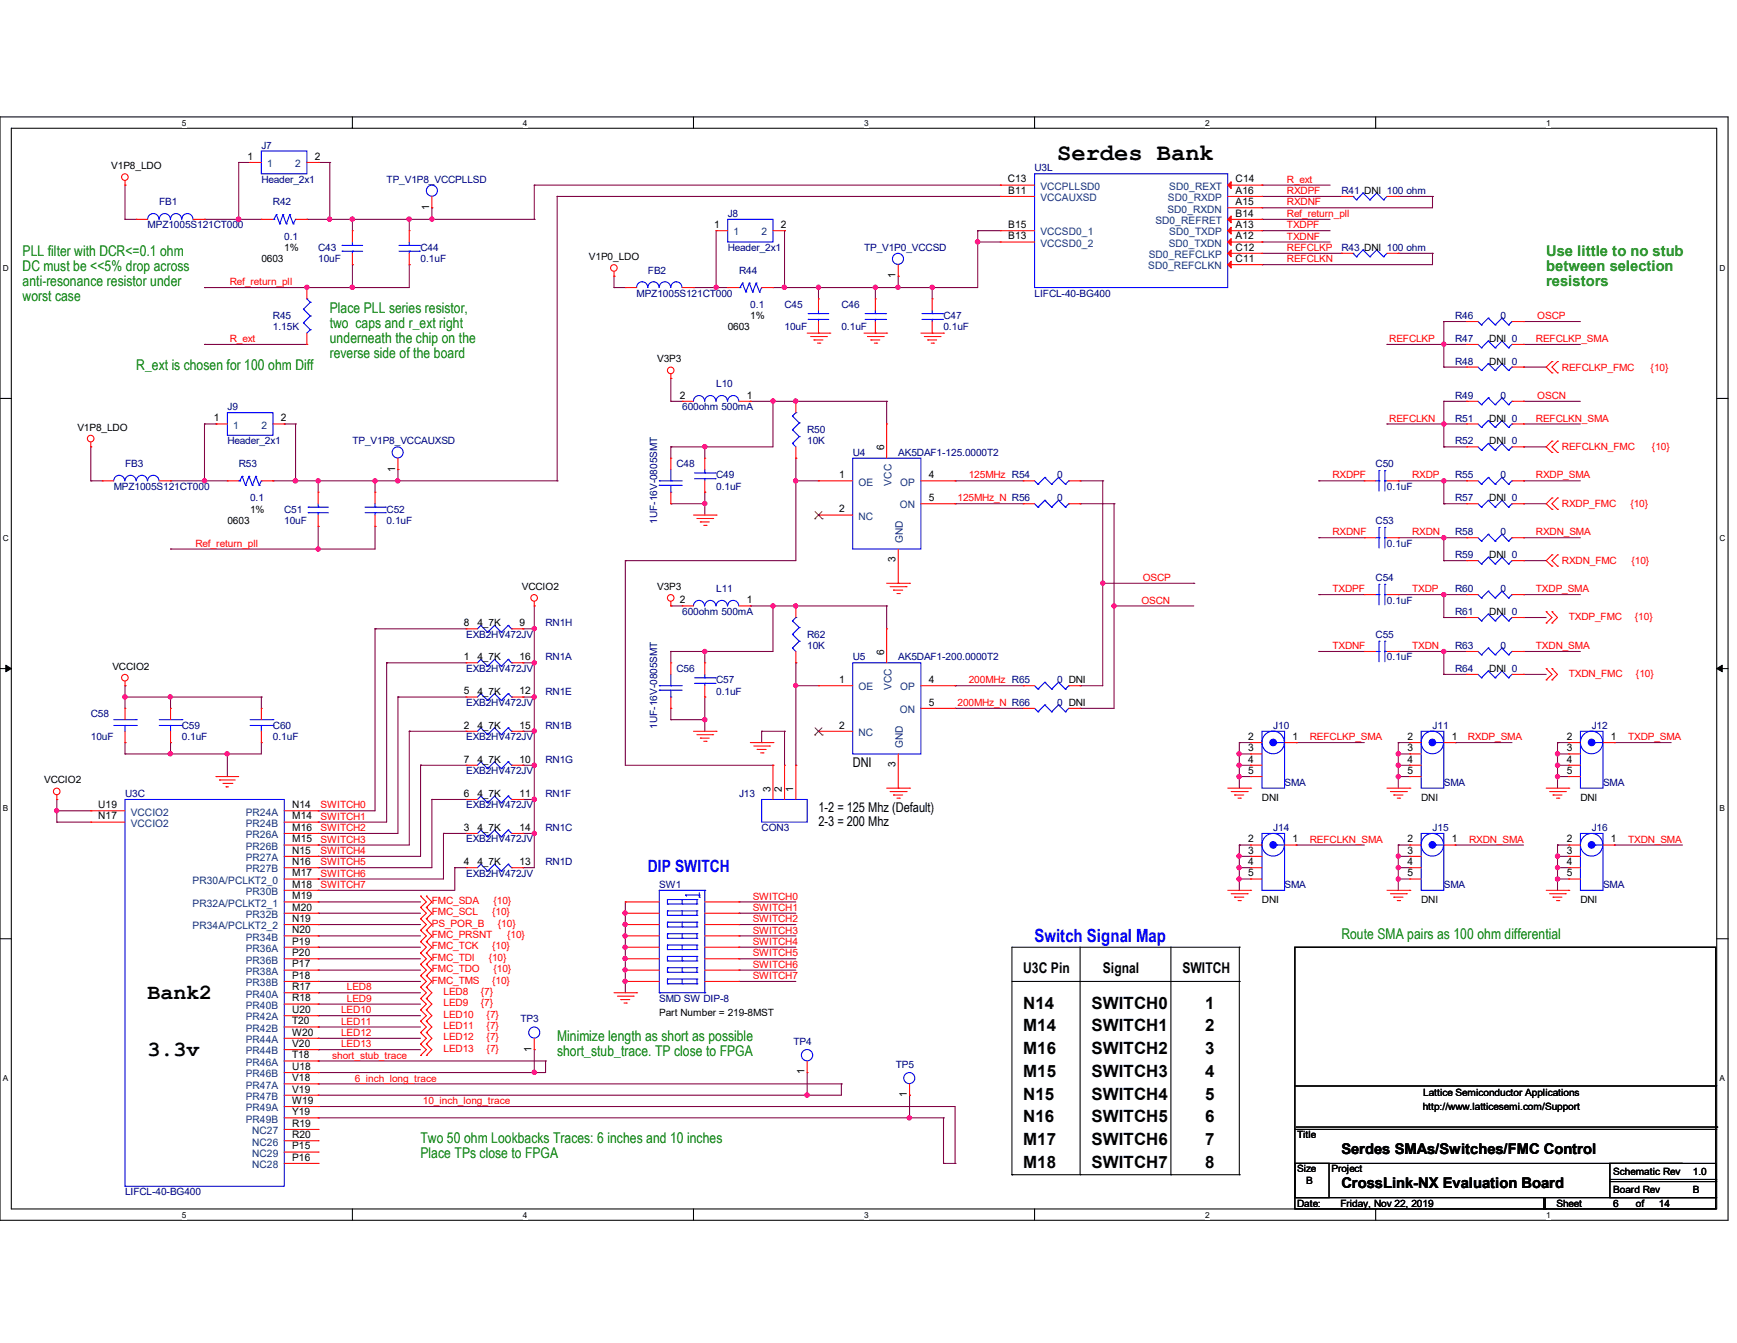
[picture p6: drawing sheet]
<svg xmlns="http://www.w3.org/2000/svg" width="279mm" height="216mm" viewBox="0 0 279 216" stroke-linecap="round" stroke-linejoin="round" font-family="sans-serif">
<defs><g id="words">
<text font-size="3.8" x="170.1" y="25.7">Serdes Bank</text>
<g font-size="3.5">
<text x="23.7" y="160.6">Bank2</text>
<text x="23.7" y="169.8">3.3v</text>
</g>
<text font-size="2.9" fill="#00f" x="166.4" y="151.4">Switch Signal Map</text>
<text font-size="2.7" fill="#00f" x="104.2" y="140.2">DIP SWITCH</text>
<g font-size="2.7">
<text x="164.6" y="165.8">M14</text>
<text x="164.6" y="162.1">N14</text>
<text x="175.6" y="165.8">SWITCH1</text>
<text x="175.6" y="162.1">SWITCH0</text>
<text x="193.8" y="162.1">1</text>
<text x="193.8" y="165.8">2</text>
<text x="164.6" y="173.1">M15</text>
<text x="164.6" y="169.5">M16</text>
<text x="175.6" y="173.1">SWITCH3</text>
<text x="175.6" y="169.5">SWITCH2</text>
<text x="193.8" y="173.1">4</text>
<text x="193.8" y="169.5">3</text>
<text x="164.6" y="176.8">N15</text>
<text x="175.6" y="176.8">SWITCH4</text>
<text x="193.8" y="176.8">5</text>
<text x="164.6" y="184.1">M17</text>
<text x="164.6" y="180.4">N16</text>
<text x="175.6" y="184.1">SWITCH6</text>
<text x="175.6" y="180.4">SWITCH5</text>
<text x="193.8" y="184.1">7</text>
<text x="193.8" y="180.4">6</text>
<text x="164.6" y="187.7">M18</text>
<text x="175.6" y="187.7">SWITCH7</text>
<text x="193.8" y="187.7">8</text>
</g>
<g font-size="2.4" fill="#008000">
<text x="3.6" y="41.1">PLL filter with DCR&lt;=0.1 ohm</text>
<text x="248.7" y="41.1">Use little to no stub</text>
<text x="3.6" y="43.6">DC must be &lt;&lt;5% drop across</text>
<text x="3.6" y="46">anti-resonance resistor under</text>
<text x="248.7" y="43.6">between selection</text>
<text x="248.7" y="46">resistors</text>
<text x="3.6" y="48.4">worst case</text>
<text x="53" y="50.3">Place PLL series resistor,</text>
<text x="53" y="52.7">two caps and r_ext right</text>
<text x="21.9" y="59.4">R_ext is chosen for 100 ohm Diff</text>
<text x="53" y="55.1">underneath the chip on the</text>
<text x="53" y="57.5">reverse side of the board</text>
<text x="215.8" y="150.9">Route SMA pairs as 100 ohm differential</text>
<text x="89.6" y="167.3">Minimize length as short as possible</text>
<text x="89.6" y="169.8">short_stub_trace. TP close to FPGA</text>
<text x="67.6" y="183.8">Two 50 ohm Lookbacks Traces: 6 inches and 10 inches</text>
<text x="67.6" y="186.2">Place TPs close to FPGA</text>
</g>
<g font-size="2.4">
<text x="164.6" y="156.4">U3C Pin</text>
<text x="177.4" y="156.4">Signal</text>
<text x="190.2" y="156.4">SWITCH</text>
<text x="215.8" y="185.6">Serdes SMAs/Switches/FMC Control</text>
<text x="215.8" y="191.1">CrossLink-NX Evaluation Board</text>
</g>
<g font-size="2.2">
<text x="137.2" y="123.2">DNI</text>
<text x="131.7" y="130.6">1-2 = 125 Mhz (Default)</text>
<text x="131.7" y="132.8">2-3 = 200 Mhz</text>
</g>
<g font-size="1.7">
<text x="39.8" y="25.7">1</text>
<text x="50.6" y="25.7">2</text>
<text x="162.1" y="29.3">C13</text>
<text x="198.8" y="29.3">C14</text>
<text x="69" y="33.7" transform="rotate(-90 69 33.7)">1</text>
<text x="162.2" y="31.2">B11</text>
<text x="198.8" y="31.2">A16</text>
<text x="198.8" y="33">A15</text>
<text x="198.8" y="34.8">B14</text>
<text x="114.8" y="36.7">1</text>
<text x="125.6" y="36.7">2</text>
<text x="162.2" y="36.7">B15</text>
<text x="162.2" y="38.5">B13</text>
<text x="198.8" y="36.7">A13</text>
<text x="198.8" y="38.5">A12</text>
<text x="198.8" y="40.3">C12</text>
<text x="144.1" y="44.7" transform="rotate(-90 144.1 44.7)">1</text>
<text x="198.8" y="42.1">C11</text>
<text x="109.3" y="64.1">2</text>
<text x="120.1" y="64.1">1</text>
<text x="34.4" y="67.7">1</text>
<text x="45.2" y="67.7">2</text>
<text x="63.6" y="75.8" transform="rotate(-90 63.6 75.8)">1</text>
<text x="135" y="76.9">1</text>
<text x="142.2" y="72.4" transform="rotate(-90 142.2 72.4)">6</text>
<text x="149.4" y="76.9">4</text>
<text x="135" y="82.4">2</text>
<text x="149.4" y="80.6">5</text>
<text x="144.1" y="90.4" transform="rotate(-90 144.1 90.4)">3</text>
<text x="74.6" y="100.7">8</text>
<text x="83.6" y="100.7">9</text>
<text x="109.3" y="97">2</text>
<text x="120.1" y="97">1</text>
<text x="74.6" y="106.1">1</text>
<text x="83.6" y="106.1">16</text>
<text x="142.2" y="105.3" transform="rotate(-90 142.2 105.3)">6</text>
<text x="74.6" y="111.6">5</text>
<text x="83.6" y="111.6">12</text>
<text x="135" y="109.8">1</text>
<text x="149.4" y="109.8">4</text>
<text x="149.4" y="113.5">5</text>
<text x="74.6" y="117.1">2</text>
<text x="83.6" y="117.1">15</text>
<text x="135" y="117.1">2</text>
<text x="200.8" y="119">2</text>
<text x="207.9" y="119">1</text>
<text x="226.4" y="119">2</text>
<text x="233.5" y="119">1</text>
<text x="252" y="119">2</text>
<text x="259.1" y="119">1</text>
<text x="74.6" y="122.6">7</text>
<text x="83.6" y="122.6">10</text>
<text x="144.1" y="123.4" transform="rotate(-90 144.1 123.4)">3</text>
<text x="200.8" y="120.8">3</text>
<text x="200.8" y="122.6">4</text>
<text x="200.8" y="124.4">5</text>
<text x="226.4" y="120.8">3</text>
<text x="226.4" y="122.6">4</text>
<text x="226.4" y="124.4">5</text>
<text x="252" y="120.8">3</text>
<text x="252" y="122.6">4</text>
<text x="252" y="124.4">5</text>
<text x="15.8" y="129.9">U19</text>
<text x="15.8" y="131.7">N17</text>
<text x="47" y="129.9">N14</text>
<text x="47" y="131.7">M14</text>
<text x="74.6" y="128.1">6</text>
<text x="83.6" y="128.1">11</text>
<text x="123.9" y="127.3" transform="rotate(-90 123.9 127.3)">3</text>
<text x="125.8" y="127.3" transform="rotate(-90 125.8 127.3)">2</text>
<text x="127.6" y="127.3" transform="rotate(-90 127.6 127.3)">1</text>
<text x="47" y="137.2">N15</text>
<text x="47" y="133.6">M16</text>
<text x="47" y="135.4">M15</text>
<text x="74.6" y="133.6">3</text>
<text x="83.6" y="133.6">14</text>
<text x="200.8" y="135.4">2</text>
<text x="200.8" y="137.2">3</text>
<text x="207.9" y="135.4">1</text>
<text x="226.4" y="135.4">2</text>
<text x="226.4" y="137.2">3</text>
<text x="233.5" y="135.4">1</text>
<text x="252" y="135.4">2</text>
<text x="252" y="137.2">3</text>
<text x="259.1" y="135.4">1</text>
<text x="47" y="140.9">M17</text>
<text x="47" y="142.7">M18</text>
<text x="47" y="139.1">N16</text>
<text x="74.6" y="139.1">4</text>
<text x="83.6" y="139.1">13</text>
<text x="200.8" y="139.1">4</text>
<text x="200.8" y="140.9">5</text>
<text x="226.4" y="139.1">4</text>
<text x="226.4" y="140.9">5</text>
<text x="252" y="139.1">4</text>
<text x="252" y="140.9">5</text>
<text x="47" y="148.2">N19</text>
<text x="47" y="144.6">M19</text>
<text x="47" y="146.4">M20</text>
<text x="47" y="155.5">P17</text>
<text x="47" y="151.8">P19</text>
<text x="47" y="153.7">P20</text>
<text x="47" y="150">N20</text>
<text x="47" y="159.2">R17</text>
<text x="47" y="161">R18</text>
<text x="47" y="157.4">P18</text>
<text x="47" y="166.5">W20</text>
<text x="47" y="162.9">U20</text>
<text x="47" y="164.7">T20</text>
<text x="47" y="173.8">V18</text>
<text x="47" y="170.1">T18</text>
<text x="47" y="172">U18</text>
<text x="47" y="168.3">V20</text>
<text x="85.5" y="169.1" transform="rotate(-90 85.5 169.1)">1</text>
<text x="129.4" y="172.7" transform="rotate(-90 129.4 172.7)">1</text>
<text x="47" y="177.5">W19</text>
<text x="47" y="179.3">Y19</text>
<text x="47" y="175.6">V19</text>
<text x="145.9" y="176.4" transform="rotate(-90 145.9 176.4)">1</text>
<text x="47" y="183">R20</text>
<text x="47" y="181.1">R19</text>
<text x="47" y="184.8">P15</text>
<text x="47" y="186.6">P16</text>
</g>
<g font-size="1.7" fill="#004080">
<text x="43" y="26.9">1</text>
<text x="47.5" y="26.9">2</text>
<text x="167.3" y="30.5">VCCPLLSD0</text>
<text x="167.3" y="32.3">VCCAUXSD</text>
<text x="187.8" y="34.2">SD0_RXDN</text>
<text x="187.9" y="32.3">SD0_RXDP</text>
<text x="188.1" y="30.5">SD0_REXT</text>
<text x="118" y="37.8">1</text>
<text x="122.5" y="37.8">2</text>
<text x="167.3" y="37.8">VCCSD0_1</text>
<text x="167.3" y="39.7">VCCSD0_2</text>
<text x="184.8" y="41.5">SD0_REFCLKP</text>
<text x="185.8" y="36">SD0_REFRET</text>
<text x="188" y="39.7">SD0_TXDN</text>
<text x="188.1" y="37.8">SD0_TXDP</text>
<text x="184.7" y="43.3">SD0_REFCLKN</text>
<text x="37.5" y="68.9">1</text>
<text x="42" y="68.9">2</text>
<text x="138.1" y="78.1">OE</text>
<text x="138.1" y="83.6">NC</text>
<text x="143.4" y="78.1" transform="rotate(-90 143.4 78.1)">VCC</text>
<text x="144.7" y="81.7">ON</text>
<text x="144.8" y="78.1">OP</text>
<text x="145.2" y="87.3" transform="rotate(-90 145.2 87.3)">GND</text>
<text x="138.1" y="111">OE</text>
<text x="143.4" y="111" transform="rotate(-90 143.4 111)">VCC</text>
<text x="144.8" y="111">OP</text>
<text x="138.1" y="118.3">NC</text>
<text x="144.7" y="114.6">ON</text>
<text x="145.2" y="120.3" transform="rotate(-90 145.2 120.3)">GND</text>
<text x="21" y="131.1">VCCIO2</text>
<text x="39.5" y="131.1">PR24A</text>
<text x="21" y="132.9">VCCIO2</text>
<text x="39.5" y="134.7">PR26A</text>
<text x="39.5" y="136.6">PR26B</text>
<text x="39.5" y="132.9">PR24B</text>
<text x="31" y="142.1">PR30A/PCLKT2_0</text>
<text x="39.5" y="143.9">PR30B</text>
<text x="39.5" y="138.4">PR27A</text>
<text x="39.5" y="140.3">PR27B</text>
<text x="31" y="149.4">PR34A/PCLKT2_2</text>
<text x="31" y="145.8">PR32A/PCLKT2_1</text>
<text x="39.5" y="147.6">PR32B</text>
<text x="39.5" y="153">PR36A</text>
<text x="39.5" y="154.9">PR36B</text>
<text x="39.5" y="151.2">PR34B</text>
<text x="39.5" y="160.4">PR40A</text>
<text x="39.5" y="156.7">PR38A</text>
<text x="39.5" y="158.5">PR38B</text>
<text x="39.5" y="167.7">PR44A</text>
<text x="39.5" y="164">PR42A</text>
<text x="39.5" y="165.9">PR42B</text>
<text x="39.5" y="162.2">PR40B</text>
<text x="39.5" y="171.3">PR46A</text>
<text x="39.5" y="173.2">PR46B</text>
<text x="39.5" y="169.5">PR44B</text>
<text x="39.5" y="178.6">PR49A</text>
<text x="39.5" y="175">PR47A</text>
<text x="39.5" y="176.8">PR47B</text>
<text x="39.5" y="180.5">PR49B</text>
<text x="40.6" y="184.2">NC26</text>
<text x="40.6" y="182.3">NC27</text>
<text x="40.6" y="186">NC29</text>
<text x="40.6" y="187.8">NC28</text>
</g>
<g font-size="1.6" fill="#000080">
<text x="42" y="23.9">J7</text>
<text x="42" y="29.4">Header_2x1</text>
<text x="62.2" y="29.4">TP_V1P8_VCCPLLSD</text>
<text x="166.4" y="27.6">U3L</text>
<text x="25.6" y="33">FB1</text>
<text x="43.9" y="33">R42</text>
<text x="117" y="34.8">J8</text>
<text x="215.8" y="31.2">R41 DNI 100 ohm</text>
<text x="23.7" y="36.7">MPZ1005S121CT000</text>
<text x="45.7" y="38.5">0.1</text>
<text x="51.2" y="40.3">C43</text>
<text x="67.6" y="40.3">C44</text>
<text x="117" y="40.3">Header_2x1</text>
<text x="139" y="40.3">TP_V1P0_VCCSD</text>
<text x="215.8" y="40.3">R43 DNI 100 ohm</text>
<text x="51.2" y="42.2">10uF</text>
<text x="67.6" y="42.2">0.1uF</text>
<text x="102.4" y="47.7">MPZ1005S121CT000</text>
<text x="104.2" y="44">FB2</text>
<text x="118.9" y="44">R44</text>
<text x="166.4" y="47.7">LIFCL-40-BG400</text>
<text x="43.9" y="51.3">R45</text>
<text x="43.9" y="53.1">1.15K</text>
<text x="120.7" y="49.5">0.1</text>
<text x="126.2" y="49.5">C45</text>
<text x="126.2" y="53.1">10uF</text>
<text x="135.3" y="49.5">C46</text>
<text x="135.3" y="53.1">0.1uF</text>
<text x="151.8" y="51.3">C47</text>
<text x="151.8" y="53.1">0.1uF</text>
<text x="234.1" y="51.3">R46</text>
<text x="241.4" y="51.3">0</text>
<text x="234.1" y="55">R47</text>
<text x="234.1" y="58.6">R48</text>
<text x="36.6" y="66">J9</text>
<text x="109.7" y="66">600ohm 500mA</text>
<text x="115.2" y="62.3">L10</text>
<text x="234.1" y="64.1">R49</text>
<text x="241.4" y="64.1">0</text>
<text x="36.6" y="71.4">Header_2x1</text>
<text x="56.7" y="71.4">TP_V1P8_VCCAUXSD</text>
<text x="129.8" y="69.6">R50</text>
<text x="129.8" y="71.4">10K</text>
<text x="234.1" y="71.4">R52</text>
<text x="234.1" y="67.8">R51</text>
<text x="20.1" y="75.1">FB3</text>
<text x="38.4" y="75.1">R53</text>
<text x="108.8" y="75.1">C48</text>
<text x="115.2" y="76.9">C49</text>
<text x="137.2" y="73.3">U4</text>
<text x="144.5" y="73.3">AK5DAF1-125.0000T2</text>
<text x="170.1" y="76.9">0</text>
<text x="221.3" y="75.1">C50</text>
<text x="234.1" y="76.9">R55</text>
<text x="241.4" y="76.9">0</text>
<text x="18.3" y="78.7">MPZ1005S121CT000</text>
<text x="40.2" y="80.6">0.1</text>
<text x="45.7" y="82.4">C51</text>
<text x="62.2" y="82.4">C52</text>
<text x="115.2" y="78.7">0.1uF</text>
<text x="170.1" y="80.6">0</text>
<text x="223.1" y="78.7">0.1uF</text>
<text x="234.1" y="80.6">R57</text>
<text x="45.7" y="84.2">10uF</text>
<text x="62.2" y="84.2">0.1uF</text>
<text x="105.7" y="84.2" transform="rotate(-90 105.7 84.2)">1UF-16V-0805SMT</text>
<text x="221.3" y="84.2">C53</text>
<text x="223.1" y="87.9">0.1uF</text>
<text x="234.1" y="86.1">R58</text>
<text x="234.1" y="89.7">R59</text>
<text x="241.4" y="86.1">0</text>
<text x="115.2" y="95.2">L11</text>
<text x="221.3" y="93.4">C54</text>
<text x="234.1" y="95.2">R60</text>
<text x="241.4" y="95.2">0</text>
<text x="87.8" y="100.7">RN1H</text>
<text x="109.7" y="98.8">600ohm 500mA</text>
<text x="223.1" y="97">0.1uF</text>
<text x="234.1" y="98.8">R61</text>
<text x="75" y="108">EXB2HV472JV</text>
<text x="75" y="102.5">EXB2HV472JV</text>
<text x="87.8" y="106.2">RN1A</text>
<text x="108.8" y="108">C56</text>
<text x="129.8" y="102.5">R62</text>
<text x="129.8" y="104.4">10K</text>
<text x="137.2" y="106.2">U5</text>
<text x="144.5" y="106.2">AK5DAF1-200.0000T2</text>
<text x="221.3" y="102.5">C55</text>
<text x="223.1" y="106.2">0.1uF</text>
<text x="234.1" y="104.4">R63</text>
<text x="234.1" y="108">R64</text>
<text x="241.4" y="104.4">0</text>
<text x="75" y="113.5">EXB2HV472JV</text>
<text x="87.8" y="111.7">RN1E</text>
<text x="115.2" y="109.9">C57</text>
<text x="115.2" y="111.7">0.1uF</text>
<text x="170.1" y="113.5">0 DNI</text>
<text x="170.1" y="109.9">0 DNI</text>
<text x="14.6" y="115.3">C58</text>
<text x="14.6" y="119">10uF</text>
<text x="29.3" y="117.1">C59</text>
<text x="29.3" y="119">0.1uF</text>
<text x="43.9" y="117.1">C60</text>
<text x="43.9" y="119">0.1uF</text>
<text x="75" y="119">EXB2HV472JV</text>
<text x="87.8" y="117.1">RN1B</text>
<text x="105.7" y="117.2" transform="rotate(-90 105.7 117.2)">1UF-16V-0805SMT</text>
<text x="204.8" y="117.1">J10</text>
<text x="230.4" y="117.1">J11</text>
<text x="256" y="117.1">J12</text>
<text x="75" y="124.5">EXB2HV472JV</text>
<text x="87.8" y="122.6">RN1G</text>
<text x="20.1" y="128.1">U3C</text>
<text x="75" y="130">EXB2HV472JV</text>
<text x="87.8" y="128.1">RN1F</text>
<text x="118.9" y="128.1">J13</text>
<text x="206.6" y="126.3">SMA</text>
<text x="232.2" y="126.3">SMA</text>
<text x="257.8" y="126.3">SMA</text>
<text x="75" y="135.4">EXB2HV472JV</text>
<text x="87.8" y="133.6">RN1C</text>
<text x="122.5" y="133.6">CON3</text>
<text x="204.8" y="133.6">J14</text>
<text x="230.4" y="133.6">J15</text>
<text x="256" y="133.6">J16</text>
<text x="75" y="140.9">EXB2HV472JV</text>
<text x="87.8" y="139.1">RN1D</text>
<text x="106" y="142.8">SW1</text>
<text x="206.6" y="142.8">SMA</text>
<text x="232.2" y="142.8">SMA</text>
<text x="257.8" y="142.8">SMA</text>
<text x="106" y="161">SMD SW DIP-8</text>
<text x="83.7" y="164.3">TP3</text>
<text x="127.6" y="168">TP4</text>
<text x="144.1" y="171.7">TP5</text>
<text x="20.1" y="192.2">LIFCL-40-BG400</text>
</g>
<g font-size="1.6">
<text x="17.9" y="27.2">V1P8_LDO</text>
<text x="45.7" y="40.3">1%</text>
<text x="94.7" y="41.8">V1P0_LDO</text>
<text x="42" y="42.2">0603</text>
<text x="117" y="53.1">0603</text>
<text x="120.7" y="51.3">1%</text>
<text x="105.7" y="58.3">V3P3</text>
<text x="239.6" y="55">DNI 0</text>
<text x="239.6" y="58.6">DNI 0</text>
<text x="12.4" y="69.3">V1P8_LDO</text>
<text x="239.6" y="71.4">DNI 0</text>
<text x="239.6" y="67.8">DNI 0</text>
<text x="40.2" y="82.4">1%</text>
<text x="239.6" y="80.6">DNI 0</text>
<text x="36.6" y="84.2">0603</text>
<text x="239.6" y="89.7">DNI 0</text>
<text x="83.9" y="94.8">VCCIO2</text>
<text x="105.7" y="94.8">V3P3</text>
<text x="76.8" y="100.7">4_7K</text>
<text x="239.6" y="98.8">DNI 0</text>
<text x="18.1" y="107.7">VCCIO2</text>
<text x="76.8" y="106.2">4_7K</text>
<text x="239.6" y="108">DNI 0</text>
<text x="76.8" y="111.7">4_7K</text>
<text x="76.8" y="117.1">4_7K</text>
<text x="7.1" y="125.9">VCCIO2</text>
<text x="76.8" y="122.6">4_7K</text>
<text x="76.8" y="128.1">4_7K</text>
<text x="203" y="128.7">DNI</text>
<text x="228.6" y="128.7">DNI</text>
<text x="254.2" y="128.7">DNI</text>
<text x="76.8" y="133.6">4_7K</text>
<text x="76.8" y="139.1">4_7K</text>
<text x="203" y="145.1">DNI</text>
<text x="228.6" y="145.1">DNI</text>
<text x="254.2" y="145.1">DNI</text>
<text x="106" y="163.4">Part Number = 219-8MST</text>
<text x="228.9" y="178.4">http://www.latticesemi.com/Support</text>
<text x="228.9" y="176.2">Lattice Semiconductor Applications</text>
<text x="208.7" y="183">Title</text>
<text x="208.7" y="188.5">Size</text>
<text x="210.1" y="190.3">B</text>
<text x="214.2" y="188.5">Project</text>
<text x="259.5" y="188.9">Schematic Rev</text>
<text x="259.5" y="191.8">Board Rev</text>
<text x="272.3" y="188.9">1.0</text>
<text x="272.3" y="191.8">B</text>
<text x="208.7" y="194">Date:</text>
<text x="215.6" y="194">Friday, Nov 22, 2019</text>
<text x="250.4" y="194">Sheet</text>
<text x="259.5" y="194">6</text>
<text x="263.1" y="194">of</text>
<text x="266.8" y="194">14</text>
</g>
<g font-size="1.6" fill="#f00">
<text x="207" y="29.4">R_ext</text>
<text x="207" y="31.2">RXDPF</text>
<text x="207" y="33">RXDNF</text>
<text x="207" y="34.9">Ref_return_pll</text>
<text x="207" y="40.3">REFCLKP</text>
<text x="207" y="36.7">TXDPF</text>
<text x="207" y="38.5">TXDNF</text>
<text x="37" y="45.8">Ref_return_pll</text>
<text x="207" y="42.2">REFCLKN</text>
<text x="247.3" y="51.3">OSCP</text>
<text x="37" y="55">R_ext</text>
<text x="223.5" y="55">REFCLKP</text>
<text x="247.1" y="55">REFCLKP_SMA</text>
<text x="251.2" y="59.6">REFCLKP_FMC</text>
<text x="265.5" y="59.6">{10}</text>
<text x="247.3" y="64.1">OSCN</text>
<text x="223.5" y="67.8">REFCLKN</text>
<text x="247.1" y="67.8">REFCLKN_SMA</text>
<text x="155.8" y="76.9">125MHz R54</text>
<text x="214.3" y="76.9">RXDPF</text>
<text x="227.2" y="76.9">RXDP</text>
<text x="247.1" y="76.9">RXDP_SMA</text>
<text x="251.2" y="72.3">REFCLKN_FMC</text>
<text x="265.7" y="72.3">{10}</text>
<text x="154" y="80.6">125MHz_N R56</text>
<text x="251.2" y="81.5">RXDP_FMC</text>
<text x="262.2" y="81.5">{10}</text>
<text x="31.5" y="87.9">Ref_return_pll</text>
<text x="214.3" y="86.1">RXDNF</text>
<text x="227.2" y="86.1">RXDN</text>
<text x="247.1" y="86.1">RXDN_SMA</text>
<text x="183.8" y="93.4">OSCP</text>
<text x="214.3" y="95.2">TXDPF</text>
<text x="227.2" y="95.2">TXDP</text>
<text x="247.1" y="95.2">TXDP_SMA</text>
<text x="251.2" y="90.6">RXDN_FMC</text>
<text x="262.4" y="90.6">{10}</text>
<text x="183.6" y="97">OSCN</text>
<text x="252.3" y="99.6">TXDP_FMC</text>
<text x="263" y="99.6">{10}</text>
<text x="214.3" y="104.4">TXDNF</text>
<text x="227.2" y="104.4">TXDN</text>
<text x="247.1" y="104.4">TXDN_SMA</text>
<text x="154" y="113.5">200MHz_N R66</text>
<text x="155.8" y="109.9">200MHz R65</text>
<text x="252.3" y="108.8">TXDN_FMC</text>
<text x="263.1" y="108.8">{10}</text>
<text x="210.7" y="119">REFCLKP_SMA</text>
<text x="236.1" y="119">RXDP_SMA</text>
<text x="261.9" y="119">TXDP_SMA</text>
<text x="51.6" y="130">SWITCH0</text>
<text x="51.6" y="131.8">SWITCH1</text>
<text x="51.6" y="135.5">SWITCH3</text>
<text x="51.6" y="133.6">SWITCH2</text>
<text x="51.6" y="137.3">SWITCH4</text>
<text x="210.7" y="135.5">REFCLKN_SMA</text>
<text x="236.3" y="135.5">RXDN_SMA</text>
<text x="261.9" y="135.5">TXDN_SMA</text>
<text x="51.6" y="142.8">SWITCH7</text>
<text x="51.6" y="140.9">SWITCH6</text>
<text x="51.6" y="139.1">SWITCH5</text>
<text x="69.5" y="145.3">FMC_SDA</text>
<text x="69.5" y="147.2">FMC_SCL</text>
<text x="69.5" y="149">PS_POR_B</text>
<text x="79.2" y="147.2">{10}</text>
<text x="79.4" y="145.3">{10}</text>
<text x="80.1" y="149">{10}</text>
<text x="121.1" y="148.3">SWITCH2</text>
<text x="121.1" y="146.4">SWITCH1</text>
<text x="121.1" y="144.6">SWITCH0</text>
<text x="69.5" y="150.8">FMC_PRSNT</text>
<text x="69.5" y="154.5">FMC_TDI</text>
<text x="69.5" y="152.6">FMC_TCK</text>
<text x="78.6" y="154.5">{10}</text>
<text x="79.2" y="152.6">{10}</text>
<text x="81.6" y="150.8">{10}</text>
<text x="121.1" y="150.1">SWITCH3</text>
<text x="121.1" y="153.8">SWITCH5</text>
<text x="121.1" y="155.6">SWITCH6</text>
<text x="121.1" y="151.9">SWITCH4</text>
<text x="55.8" y="159.2">LED8</text>
<text x="55.8" y="161">LED9</text>
<text x="69.5" y="158.1">FMC_TMS</text>
<text x="69.5" y="156.3">FMC_TDO</text>
<text x="71.3" y="159.9">LED8</text>
<text x="71.3" y="161.8">LED9</text>
<text x="77.3" y="159.9">{7}</text>
<text x="77.3" y="161.8">{7}</text>
<text x="79.2" y="158.1">{10}</text>
<text x="79.4" y="156.3">{10}</text>
<text x="121.1" y="157.4">SWITCH7</text>
<text x="54.9" y="162.9">LED10</text>
<text x="54.9" y="164.7">LED11</text>
<text x="54.9" y="166.5">LED12</text>
<text x="71.3" y="163.6">LED10</text>
<text x="71.3" y="165.4">LED11</text>
<text x="71.3" y="167.3">LED12</text>
<text x="78.3" y="163.6">{7}</text>
<text x="78.3" y="165.4">{7}</text>
<text x="78.3" y="167.3">{7}</text>
<text x="53.4" y="170.2">short_stub_trace</text>
<text x="54.9" y="168.4">LED13</text>
<text x="57.1" y="173.9">6_inch_long_trace</text>
<text x="71.3" y="169.1">LED13</text>
<text x="78.3" y="169.1">{7}</text>
<text x="68" y="177.5">10_inch_long_trace</text>
</g>
<g font-size="1.3">
<text x="29.3" y="20.2">5</text>
<text x="84.1" y="20.2">4</text>
<text x="139" y="20.2">3</text>
<text x="193.8" y="20.2">2</text>
<text x="248.7" y="20.2">1</text>
<text x=".5" y="43.5">D</text>
<text x="276.6" y="43.5">D</text>
<text x=".5" y="87">C</text>
<text x="276.6" y="87">C</text>
<text x=".5" y="130.4">B</text>
<text x="276.6" y="130.4">B</text>
<text x=".5" y="173.8">A</text>
<text x="276.6" y="173.8">A</text>
<text x="29.3" y="195.7">5</text>
<text x="84.1" y="195.7">4</text>
<text x="139" y="195.7">3</text>
<text x="193.8" y="195.7">2</text>
<text x="248.7" y="195.7">1</text>
</g>
</g></defs>
<path d="M0 18.8h278v177.4h-278zM1.8 20.6h274.3v173.8h-274.3z" fill="none" stroke="#000" stroke-width=".17"/>
<g fill="#fff">
<path d="M29.3 19h.7v1.5h-.7z"/>
<path d="M29.3 194.6h.7v1.4h-.7z"/>
</g>
<path d="M56.7 18.8v1.8M56.7 194.4v1.8" fill="none" stroke="#000" stroke-width=".17"/>
<g fill="#fff">
<path d="M84.1 19h.7v1.5h-.7z"/>
<path d="M84.1 194.6h.7v1.4h-.7z"/>
</g>
<path d="M111.5 18.8v1.8M111.5 194.4v1.8" fill="none" stroke="#000" stroke-width=".17"/>
<g fill="#fff">
<path d="M139 19h.7v1.5h-.7z"/>
<path d="M139 194.6h.7v1.4h-.7z"/>
</g>
<path d="M166.4 18.8v1.8M166.4 194.4v1.8" fill="none" stroke="#000" stroke-width=".17"/>
<g fill="#fff">
<path d="M193.8 19h.8v1.5h-.8z"/>
<path d="M193.8 194.6h.8v1.4h-.8z"/>
</g>
<path d="M221.3 18.8v1.8M221.3 194.4v1.8" fill="none" stroke="#000" stroke-width=".17"/>
<g fill="#fff">
<path d="M248.7 19h.7v1.5h-.7z"/>
<path d="M248.7 194.6h.7v1.4h-.7z"/>
<path d="M.5 42.3h.9v1.5h-.9z"/>
<path d="M276.6 42.3h.9v1.5h-.9z"/>
<path d="M.5 85.8h.9v1.4h-.9z"/>
<path d="M276.6 85.8h.9v1.4h-.9z"/>
</g>
<path d="M0 64.1h1.8M276.1 64.1h1.9" fill="none" stroke="#000" stroke-width=".17"/>
<g fill="#fff">
<path d="M.5 129.2h.8v1.5h-.8z"/>
<path d="M276.6 129.2h.9v1.5h-.9z"/>
</g>
<path d="M0 107.5h1.8M276.1 107.5h1.9" fill="none" stroke="#000" stroke-width=".17"/>
<path d="M.9 106.9l.9 .6-.9 .5zM276.1 107.5l.9-.6v1.1z" fill="#000" stroke="#000" stroke-width=".16"/>
<g fill="#fff">
<path d="M.5 172.6h.8v1.5h-.8z"/>
<path d="M276.6 172.6h.9v1.5h-.9z"/>
</g>
<g fill="none" stroke="#000" stroke-width=".17">
<path d="M0 150.9h1.8M162.8 157.8h36.5M173.7 152.3v36.5M188.3 152.3v36.5M199.3 152.3h.1M199.3 157.8h.1M199.3 152.3h-36.5v36.5M199.3 152.3v36.5M208.3 152.3h67.7v42.1h-67.7zM276.1 150.9h1.9M208.3 174.6h67.7M276 174.6h.1"/>
<path d="M162.8 188.8h.1M162.8 188.8h36.5M173.7 188.8h.1M188.3 188.8h.1M199.3 188.8h.1M208.3 187h5.5v5.5h-5.5zM208.3 192.5h67.7M208.3 181.6h67.7M208.3 187h62.2M208.5 181.2h67.6M248.3 194.4h.1M248.3 192.5v1.9"/>
<path d="M248.5 194.4h.1M248.5 192.5v1.9M259 187h17v5.5h-17zM259 189.9h17M259 189.6h17M270.5 187h.1M276 192.5h.1M276 181.6h.1M276 189.9h.1M276 189.6h.1M276.1 181.2h.1"/>
</g>
<g fill="none" stroke="#800040" stroke-width=".17">
<path d="M20.1 29.8h.1M20.1 35.3h.1M20.1 29.8v5.5M20.1 35.3h1.8M32.9 35.3h.1M32.9 35.3h9.1M38.4 35.3h.1M38.4 26.1h.1M38.4 26.1v9.2M38.4 26.1h1.8M40.2 26.1h.1M49.4 35.3h.1"/>
<path d="M49.4 35.3h36.5M51.2 26.1h.1M51.2 26.1h1.8M53 35.3h.1M53 26.1h.1M53 26.1v9.2M56.7 35.3h.1M56.7 35.3v1.8M65.8 35.3h.1M65.8 35.3v1.8M69.5 33.4h.1M69.5 33.4v1.9"/>
<path d="M85.9 35.3h.1M85.9 29.8h.1M85.9 29.8h75M85.9 29.8v5.5M89.6 31.6h.1M89.6 31.6h71.3M89.6 31.6v45.7M115.2 37.1h.1M115.2 37.1v9.1M126.2 37.1h.1M126.2 37.1v9.1M157.3 37.1h.1"/>
<path d="M157.3 38.9h.1M157.3 37.1v9.1h-33M157.3 37.1h3.6M157.3 38.9h3.6M160.9 29.8h.1M203 29.8h.1M203 31.6h.1M203 33.4h.1M203 35.3h.1M203 37.1h.1M203 38.9h.1M203 29.8h11"/>
<path d="M203 31.6h12.8M203 35.3h11M203 37.1h11M203 38.9h11M224.9 31.6h.1M224.9 31.6h5.5M230.4 31.6h.1M230.4 31.6v1.8h-27.4M32.9 55.4h.1M32.9 46.2h.1M32.9 55.4h16.5M49.4 46.2h.1"/>
<path d="M56.7 42.5h.1M56.7 46.2h.1M56.7 42.5v3.7M65.8 42.5h.1M65.8 42.5v3.7h-32.9M98.8 44.4h.1M98.8 46.2h.1M98.8 46.2h1.8M98.8 44.4v1.8M111.5 46.2h.1M111.5 46.2h5.6M115.2 46.2h.1"/>
<path d="M124.3 46.2h.1M126.2 46.2h.1M131.7 46.2h.1M131.7 46.2v1.8M140.8 46.2h.1M140.8 46.2v1.8M144.5 44.4h.1M144.5 46.2h.1M144.5 44.4v1.8M149.9 46.2h.1M149.9 46.2v1.8M203 42.5h.1"/>
<path d="M203 40.7h12.8M215.8 40.7h.1M223.1 55.4h.1M223.1 55.4h12.8M224.9 40.7h.1M224.9 40.7h5.5M230.4 40.7h.1M230.4 40.7v1.8h-27.4M232.2 55.4h.1M232.2 59h.1M232.2 51.7h.1M232.2 51.7v7.3"/>
<path d="M232.2 59h3.7M232.2 51.7h3.7M245.1 55.4h.1M245.1 59h.1M245.1 51.7h.1M245.1 55.4h9.1M245.1 59h3.6M245.1 51.7h9.1M14.6 71.8h.1M14.6 77.3h.1M14.6 77.3h1.9M14.6 71.8v5.5"/>
<path d="M27.4 77.3h.1M27.4 77.3h9.2M32.9 68.2h.1M32.9 77.3h.1M32.9 68.2v9.1M32.9 68.2h1.9M34.8 68.2h.1M43.9 77.3h.1M43.9 77.3h45.7M45.7 68.2h.1M45.7 68.2h1.8M47.5 68.2h.1"/>
<path d="M47.5 77.3h.1M47.5 68.2v9.1M51.2 77.3h.1M51.2 77.3v1.8M60.3 77.3h.1M60.3 77.3v1.8M64 75.5h.1M64 75.5v1.8M89.6 77.3h.1M107.9 71.8h.1M107.9 60.8h.1M107.9 64.5h.1"/>
<path d="M107.9 60.8v3.7M107.9 71.8v1.9M107.9 64.5h1.8M113.4 79.1h.1M113.4 71.8h.1M113.4 71.8v1.9M113.4 79.1v3.7M120.7 64.5h.1M120.7 64.5h21.9M124.3 64.5h.1M124.3 64.5v7.3h-16.4M128 64.5h.1"/>
<path d="M128 73.7h.1M128 77.3h.1M128 73.7v16.4h-27.4M128 77.3h3.7M142.6 64.5h.1M142.6 64.5v3.7M153.6 77.3h.1M153.6 77.3h11M173.7 77.3h.1M173.7 77.3h3.7M177.4 77.3h.1M177.4 77.3v32.9h-3.7"/>
<path d="M212.1 77.3h.1M212.1 77.3h7.4M223.1 68.2h.1M223.1 68.2h12.8M224.9 77.3h.1M224.9 77.3h11M232.2 77.3h.1M232.2 68.2h.1M232.2 71.8h.1M232.2 64.5h.1M232.2 64.5h3.7M232.2 71.8h3.7"/>
<path d="M232.2 64.5v7.3M232.2 77.3v3.7M245.1 77.3h.1M245.1 68.2h.1M245.1 71.8h.1M245.1 64.5h.1M245.1 77.3h9.1M245.1 64.5h9.1M245.1 71.8h3.6M245.1 68.2h9.1M27.4 88.3h.1M51.2 84.6h.1"/>
<path d="M51.2 88.3h.1M51.2 84.6v3.7M60.3 84.6h.1M60.3 84.6v3.7h-32.9M85.9 97.4h.1M85.9 97.4v42.1h-1.8M100.6 90.1h.1M100.6 90.1v32.9h23.7M107.9 97.4h.1M107.9 81h.1M107.9 97.4h1.8M107.9 81h5.5"/>
<path d="M113.4 81h.1M120.7 97.4h.1M120.7 97.4h21.9M124.3 97.4h.1M124.3 97.4v7.3h-16.4M128 97.4h.1M142.6 97.4h.1M142.6 97.4v3.7M153.6 81h.1M153.6 81h11M173.7 81h.1M173.7 81h5.5"/>
<path d="M177.4 93.8h.1M177.4 93.8h14.6M179.2 97.4h.1M179.2 81h.1M179.2 97.4h12.8M179.2 81v32.9h-5.5M192 93.8h.1M212.1 86.4h.1M212.1 95.6h.1M212.1 86.4h7.4M212.1 95.6h7.4M224.9 86.4h.1"/>
<path d="M224.9 95.6h.1M224.9 86.4h11M224.9 95.6h11M232.2 81h.1M232.2 86.4h.1M232.2 90.1h.1M232.2 95.6h.1M232.2 99.3h.1M232.2 81h3.7M232.2 90.1h3.7M232.2 86.4v3.7M232.2 95.6v3.7"/>
<path d="M232.2 99.3h3.7M245.1 81h.1M245.1 86.4h.1M245.1 90.1h.1M245.1 95.6h.1M245.1 99.3h.1M245.1 81h3.6M245.1 90.1h3.6M245.1 86.4h9.1M245.1 95.6h9.1M245.1 99.3h3.6M20.1 112.1h.1"/>
<path d="M20.1 119.4h.1M20.1 110.2h.1M20.1 112.1h21.9M20.1 110.2v3.7M20.1 119.4v1.8M27.4 112.1h.1M27.4 119.4h.1M27.4 112.1v1.8M27.4 119.4v1.8M42 112.1h.1M42 119.4h.1M42 119.4v1.8h-21.9"/>
<path d="M42 112.1v1.8M60.3 101.1h.1M60.3 101.1v29.2h-9.1M60.3 101.1h14.7M62.2 106.6h.1M62.2 106.6v25.6h-11M62.2 106.6h12.8M64 112.1h.1M64 112.1v21.9h-12.8M64 112.1h11M65.8 117.6h.1M65.8 117.6v18.2h-14.6"/>
<path d="M65.8 117.6h9.2M84.1 112.1h.1M84.1 117.6h.1M84.1 106.6h.1M84.1 101.1h.1M84.1 112.1h1.8M84.1 117.6h1.8M84.1 106.6h1.8M84.1 101.1h1.8M85.9 106.6h.1M85.9 117.6h.1M85.9 112.1h.1"/>
<path d="M85.9 101.1h.1M107.9 104.7h.1M107.9 115.7h.1M107.9 113.9h.1M107.9 104.7v1.9M107.9 113.9v1.8M107.9 115.7h5.5M113.4 104.7h.1M113.4 112.1h.1M113.4 115.7h.1M113.4 104.7v1.9M113.4 112.1v5.5"/>
<path d="M122.5 117.6h.1M122.5 119.4h.1M122.5 117.6h3.7M122.5 117.6v1.8M126.2 117.6h.1M126.2 117.6v5.4M128 106.6h.1M128 110.2h.1M128 106.6v16.4M128 110.2h3.7M153.6 110.2h.1M153.6 113.9h.1"/>
<path d="M153.6 110.2h11M153.6 113.9h11M173.7 113.9h.1M173.7 110.2h.1M199.3 119.4h.1M199.3 119.4h1.9M199.3 119.4v7.3M208.5 119.4h.1M208.5 119.4h11M212.1 104.7h.1M212.1 104.7h7.4M224.9 119.4h.1"/>
<path d="M224.9 104.7h.1M224.9 119.4v7.3M224.9 104.7h11M224.9 119.4h1.9M232.2 104.7h.1M232.2 108.4h.1M232.2 104.7v3.7M232.2 108.4h3.7M234.1 119.4h.1M234.1 119.4h9.1M245.1 104.7h.1M245.1 108.4h.1"/>
<path d="M245.1 104.7h9.1M245.1 108.4h3.6M250.5 119.4h.1M250.5 119.4h1.8M250.5 119.4v7.3M259.7 119.4h.1M259.7 119.4h9.1M9.1 130.3h.1M9.1 132.2h.1M9.1 128.5h.1M9.1 130.3h5.5M9.1 128.5v3.7"/>
<path d="M9.1 132.2h5.5M20.1 121.2h.1M27.4 121.2h.1M36.6 121.2h.1M36.6 121.2v3.6M51.2 135.8h.1M51.2 130.3h.1M51.2 134h.1M51.2 137.7h.1M51.2 139.5h.1M51.2 132.2h.1M67.6 123h.1"/>
<path d="M67.6 123v14.7h-16.4M67.6 123h7.4M69.5 128.5h.1M69.5 128.5v11h-18.3M69.5 128.5h5.5M71.3 134h.1M71.3 134v7.3h-20.1M71.3 134h3.7M73.2 139.5h.1M73.2 139.5v3.6h-22M73.2 139.5h1.8M84.1 128.5h.1"/>
<path d="M84.1 123h.1M84.1 134h.1M84.1 139.5h.1M84.1 134h1.8M84.1 128.5h1.8M84.1 123h1.8M85.9 134h.1M85.9 123h.1M85.9 128.5h.1M124.3 123h.1M128 123h.1M199.3 135.8h.1"/>
<path d="M199.3 137.7h.1M199.3 139.5h.1M199.3 121.2h.1M199.3 124.8h.1M199.3 123h.1M199.3 135.8h1.9M199.3 137.7h1.9M199.3 139.5h1.9M199.3 121.2h1.9M199.3 123h1.9M199.3 135.8v7.3M199.3 124.8h1.9"/>
<path d="M208.5 135.8h.1M208.5 135.8h11M224.9 124.8h.1M224.9 121.2h.1M224.9 123h.1M224.9 135.8h.1M224.9 137.7h.1M224.9 139.5h.1M224.9 135.8v7.3M224.9 135.8h1.9M224.9 137.7h1.9M224.9 139.5h1.9"/>
<path d="M224.9 121.2h1.9M224.9 123h1.9M224.9 124.8h1.9M234.1 135.8h.1M234.1 135.8h11M250.5 124.8h.1M250.5 121.2h.1M250.5 123h.1M250.5 135.8h.1M250.5 137.7h.1M250.5 139.5h.1M250.5 135.8h1.8"/>
<path d="M250.5 137.7h1.8M250.5 139.5h1.8M250.5 121.2h1.8M250.5 135.8v7.3M250.5 123h1.8M250.5 124.8h1.8M259.7 135.8h.1M259.7 135.8h10.9M51.2 143.1h.1M51.2 141.3h.1M51.2 145h.1M51.2 146.8h.1"/>
<path d="M51.2 148.6h.1M51.2 150.5h.1M51.2 152.3h.1M51.2 154.1h.1M51.2 156h.1M51.2 157.8h.1M51.2 159.6h.1M51.2 150.5h16.4M51.2 148.6h16.4M51.2 146.8h16.4M51.2 145h16.4M51.2 154.1h16.4"/>
<path d="M51.2 156h16.4M51.2 152.3h16.4M51.2 157.8h16.4M51.2 159.6h16.4M100.6 157.8h.1M100.6 156h.1M100.6 150.5h.1M100.6 154.1h.1M100.6 148.6h.1M100.6 146.8h.1M100.6 145h.1M100.6 152.3h.1"/>
<path d="M100.6 145v14.6M118.9 150.5h.1M118.9 148.6h.1M118.9 146.8h.1M118.9 145h.1M118.9 154.1h.1M118.9 156h.1M118.9 152.3h.1M118.9 157.8h.1M118.9 150.5h9.1M118.9 148.6h9.1M118.9 146.8h9.1"/>
<path d="M118.9 145h9.1M118.9 154.1h9.1M118.9 156h9.1M118.9 152.3h9.1M118.9 157.8h9.1M199.3 141.3h.1M199.3 141.3h1.9M224.9 141.3h.1M224.9 141.3h1.9M250.5 141.3h.1M250.5 141.3h1.8M51.2 177.9h.1"/>
<path d="M51.2 179.7h.1M51.2 170.6h.1M51.2 172.4h.1M51.2 161.4h.1M51.2 163.3h.1M51.2 165.1h.1M51.2 166.9h.1M51.2 168.7h.1M51.2 174.2h.1M51.2 176.1h.1M51.2 177.9h102.4v9.1M51.2 179.7h100.6"/>
<path d="M51.2 170.6h36.6M51.2 161.4h16.4M51.2 163.3h16.4M51.2 165.1h16.4M51.2 166.9h16.4M51.2 168.7h16.4M51.2 174.2h84.1M85.9 172.4h.1M85.9 168.7h.1M85.9 168.7v3.7M87.8 170.6h.1M87.8 170.6v1.8h-36.6"/>
<path d="M129.8 176.1h.1M129.8 172.4v3.7M135.3 174.2h.1M135.3 174.2v1.9h-84.1M146.3 179.7h.1M146.3 176.1h.1M146.3 176.1v3.6M151.8 179.7h.1M151.8 179.7v7.3M151.8 187h.1M151.8 187h1.8M153.6 187h.1"/>
</g>
<g fill="#f0f" stroke="#f0f" stroke-width=".17">
<circle cx="224.9" cy="124.8" r=".34"/>
<circle cx="224.9" cy="123" r=".34"/>
<circle cx="224.9" cy="139.5" r=".34"/>
<circle cx="224.9" cy="137.6" r=".34"/>
<circle cx="113.4" cy="104.7" r=".34"/>
<circle cx="124.3" cy="97.4" r=".34"/>
<circle cx="128" cy="97.4" r=".34"/>
<circle cx="128" cy="110.2" r=".34"/>
<circle cx="100.5" cy="157.8" r=".34"/>
<circle cx="100.5" cy="155.9" r=".34"/>
<circle cx="100.5" cy="150.5" r=".34"/>
<circle cx="100.5" cy="148.6" r=".34"/>
<circle cx="100.5" cy="146.8" r=".34"/>
<circle cx="100.5" cy="154.1" r=".34"/>
<circle cx="100.5" cy="152.3" r=".34"/>
<circle cx="36.5" cy="121.2" r=".34"/>
<circle cx="27.4" cy="121.2" r=".34"/>
<circle cx="27.4" cy="112" r=".34"/>
<circle cx="20.1" cy="112" r=".35"/>
<circle cx="9.1" cy="130.3" r=".34"/>
<circle cx="250.5" cy="121.2" r=".34"/>
<circle cx="250.5" cy="124.8" r=".34"/>
<circle cx="250.5" cy="123" r=".34"/>
<circle cx="56.7" cy="46.2" r=".35"/>
<circle cx="65.8" cy="35.2" r=".35"/>
<circle cx="56.7" cy="35.2" r=".35"/>
<circle cx="49.4" cy="46.2" r=".34"/>
<circle cx="146.3" cy="179.7" r=".34"/>
<circle cx="85.9" cy="112" r=".34"/>
<circle cx="85.9" cy="106.6" r=".34"/>
<circle cx="85.9" cy="123" r=".34"/>
<circle cx="85.9" cy="134" r=".34"/>
<circle cx="85.9" cy="128.5" r=".34"/>
<circle cx="85.9" cy="117.5" r=".34"/>
<circle cx="85.9" cy="172.4" r=".34"/>
<circle cx="53" cy="35.2" r=".34"/>
<circle cx="38.4" cy="35.2" r=".35"/>
<circle cx="47.5" cy="77.3" r=".35"/>
<circle cx="32.9" cy="77.3" r=".34"/>
<circle cx="51.2" cy="88.3" r=".34"/>
<circle cx="60.3" cy="77.3" r=".34"/>
<circle cx="51.2" cy="77.3" r=".34"/>
<circle cx="126.2" cy="46.2" r=".34"/>
<circle cx="115.2" cy="46.2" r=".34"/>
<circle cx="144.4" cy="46.2" r=".34"/>
<circle cx="140.8" cy="46.2" r=".34"/>
<circle cx="131.7" cy="46.2" r=".34"/>
<circle cx="64" cy="77.3" r=".34"/>
<circle cx="85.9" cy="101" r=".34"/>
<circle cx="157.3" cy="38.9" r=".35"/>
<circle cx="149.9" cy="46.2" r=".34"/>
<circle cx="250.5" cy="141.3" r=".34"/>
<circle cx="129.8" cy="176" r=".35"/>
<circle cx="113.4" cy="71.8" r=".34"/>
<circle cx="124.3" cy="64.5" r=".34"/>
<circle cx="128" cy="64.5" r=".34"/>
<circle cx="113.4" cy="115.7" r=".34"/>
<circle cx="113.4" cy="80.9" r=".34"/>
<circle cx="177.4" cy="93.7" r=".34"/>
<circle cx="179.2" cy="97.4" r=".34"/>
<circle cx="128" cy="77.3" r=".34"/>
<circle cx="232.2" cy="77.3" r=".34"/>
<circle cx="224.9" cy="121.2" r=".34"/>
<circle cx="199.3" cy="121.2" r=".34"/>
<circle cx="199.3" cy="124.8" r=".34"/>
<circle cx="199.3" cy="123" r=".34"/>
<circle cx="199.3" cy="137.6" r=".34"/>
<circle cx="199.3" cy="141.3" r=".34"/>
<circle cx="199.3" cy="139.5" r=".34"/>
<circle cx="224.9" cy="141.3" r=".34"/>
<circle cx="250.5" cy="137.6" r=".34"/>
<circle cx="250.5" cy="139.5" r=".34"/>
<circle cx="69.5" cy="35.2" r=".34"/>
<circle cx="232.2" cy="86.4" r=".34"/>
<circle cx="232.2" cy="95.6" r=".34"/>
<circle cx="232.2" cy="104.7" r=".34"/>
<circle cx="232.2" cy="55.3" r=".34"/>
<circle cx="232.2" cy="68.2" r=".34"/>
</g>
<g fill="none" stroke="#f00" stroke-width=".17">
<path d="M20.1 29.8h.1M20.1 29v.8M21.9 35.3h.1M21.9 35.3h1.8M31.1 35.3h1.8M32.9 35.3h.1M40.2 26.1h.1M40.2 26.1h1.8M42 35.3h.1M42 35.3h1.9M47.5 35.3h1.9M49.4 35.3h.1"/>
<path d="M49.4 26.1h1.8M51.2 26.1h.1M56.7 37.1h.1M56.7 37.1v1.8M65.8 37.1h.1M65.8 37.1v1.8M69.5 33.4h.1M69.5 31.6v1.8M115.2 37.1h.1M115.2 37.1h1.9M124.3 37.1h1.9M126.2 37.1h.1"/>
<path d="M160.9 29.8h.1M160.9 37.1h.1M160.9 38.9h.1M160.9 31.6h.1M160.9 29.8h5.5M160.9 31.6h5.5M160.9 37.1h5.5M160.9 38.9h5.5M197.5 29.8h5.5M197.5 31.6h5.5M197.5 33.4h5.5M197.5 35.3h5.5"/>
<path d="M197.5 37.1h5.5M197.5 38.9h5.5M203 29.8h.1M203 31.6h.1M203 33.4h.1M203 35.3h.1M203 37.1h.1M203 38.9h.1M215.8 31.6h.1M215.8 31.6h1.8M223.1 31.6h1.8M224.9 31.6h.1"/>
<path d="M49.4 55.4h.1M49.4 46.2h.1M49.4 46.2v1.8M49.4 53.6v1.8M56.7 42.5h.1M56.7 40.7v1.8M65.8 42.5h.1M65.8 40.7v1.8M98.8 44.4h.1M98.8 43.6v.8M100.6 46.2h.1M100.6 46.2h1.8"/>
<path d="M109.7 46.2h1.8M111.5 46.2h.1M117.1 46.2h.1M117.1 46.2h1.8M122.5 46.2h1.8M124.3 46.2h.1M129.8 53.6h3.7M130.4 54.1h2.5M130.9 54.7h.1M130.9 54.7h1.5M131.5 55.2h.4M131.7 53.6h.1"/>
<path d="M131.7 48h.1M131.7 48v1.9M131.7 51.7v1.9M131.9 55.2h.1M132.9 54.1h.1M133.5 53.6h.1M139 53.6h3.6M139.5 54.1h2.6M140.1 54.7h.1M140.1 54.7h1.4M140.6 55.2h.4M140.8 53.6h.1"/>
<path d="M140.8 48h.1M140.8 48v1.9M140.8 51.7v1.9M141 55.2h.1M142.1 54.1h.1M142.6 53.6h.1M144.5 44.4h.1M144.5 42.5v1.9M148.1 53.6h3.7M148.7 54.1h2.5M149.2 54.7h.1M149.2 54.7h1.5"/>
<path d="M149.8 55.2h.4M149.9 53.6h.1M149.9 48h.1M149.9 48v1.9M149.9 51.7v1.9M150.2 55.2h.1M151.2 54.1h.1M151.8 53.6h.1M197.5 40.7h5.5M197.5 42.5h5.5M203 40.7h.1M203 42.5h.1"/>
<path d="M215.8 40.7h.1M215.8 40.7h1.8M223.1 40.7h1.8M224.9 40.7h.1M235.9 51.7h.1M235.9 55.4h.1M235.9 59h.1M235.9 51.7h1.8M235.9 55.4h1.8M235.9 59h1.8M243.2 51.7h1.9M243.2 55.4h1.9"/>
<path d="M243.2 59h1.9M245.1 51.7h.1M245.1 55.4h.1M245.1 59h.1M249.6 58.1h.1M249.6 59.9h.1M249.6 58.1l-.9 .9 .9 .9M250.5 59.9h.1M250.5 58.1h.1M250.5 58.1l-.9 .9 .9 .9M14.6 71.8h.1M14.6 71.1v.7"/>
<path d="M16.5 77.3h.1M16.5 77.3h1.8M25.6 77.3h1.8M27.4 77.3h.1M34.8 68.2h.1M34.8 68.2h1.8M36.6 77.3h.1M36.6 77.3h1.8M42 77.3h1.9M43.9 77.3h.1M43.9 68.2h1.8M45.7 68.2h.1"/>
<path d="M51.2 79.1h.1M51.2 79.1v1.9M60.3 79.1h.1M60.3 79.1v1.9M64 75.5h.1M64 73.7v1.8M107.9 60.8h.1M107.9 73.7h.1M107.9 60.1v.7M107.9 73.7v1.8M107.9 79.1v1.9M109.7 64.5h.1"/>
<path d="M109.7 64.5h1.8M113.4 79.1h.1M113.4 73.7h.1M113.4 73.7v1.8M113.4 77.3v1.8M118.9 64.5h1.8M120.7 64.5h.1M128 73.7h.1M128 64.5h.1M128 64.5v1.8M128 71.8v1.9M131.7 77.3h.1"/>
<path d="M131.7 77.3h5.5M142.6 68.2h.1M142.6 68.2v5.5M148.1 77.3h5.5M153.6 77.3h.1M164.6 77.3h.1M164.6 77.3h1.8M171.9 77.3h1.8M173.7 77.3h.1M219.5 77.3h.1M219.5 77.3h1.8M223.1 77.3h1.8"/>
<path d="M224.9 77.3h.1M235.9 71.8h.1M235.9 68.2h.1M235.9 77.3h.1M235.9 64.5h.1M235.9 77.3h1.8M235.9 64.5h1.8M235.9 71.8h1.8M235.9 68.2h1.8M243.2 77.3h1.9M243.2 64.5h1.9M243.2 71.8h1.9"/>
<path d="M243.2 68.2h1.9M245.1 71.8h.1M245.1 68.2h.1M245.1 77.3h.1M245.1 64.5h.1M249.6 70.9h.1M249.6 72.7h.1M249.6 70.9l-.9 .9 .9 .9M250.5 72.7h.1M250.5 70.9h.1M250.5 70.9l-.9 .9 .9 .9M51.2 84.6h.1"/>
<path d="M51.2 82.8v1.8M60.3 84.6h.1M60.3 82.8v1.8M85.9 97.4h.1M85.9 96.7v.7M107.9 97.4h.1M107.9 81h.1M107.9 96.7v.7M109.7 97.4h.1M109.7 97.4h1.8M111.5 82.8h3.7M112.1 83.4h2.5"/>
<path d="M112.6 83.9h.1M112.6 83.9h1.5M113.2 84.5h.4M113.6 84.5h.1M114.6 83.4h.1M115.2 82.8h.1M118.9 97.4h1.8M120.7 97.4h.1M128 97.4h.1M128 97.4v1.9M131.7 82.8h.1M131.7 82.8h5.5"/>
<path d="M142.6 93.8h3.7M143.2 94.3h2.6M143.7 94.9h.1M143.7 94.9h1.5M144.3 95.4h.4M144.5 93.8h.1M144.5 88.3v5.5M144.7 95.4h.1M145.8 94.3h.1M146.3 93.8h.1M148.1 81h5.5M153.6 81h.1"/>
<path d="M164.6 81h.1M164.6 81h1.8M171.9 81h1.8M173.7 81h.1M219.5 86.4h.1M219.5 95.6h.1M219.5 86.4h1.8M219.5 95.6h1.8M223.1 86.4h1.8M223.1 95.6h1.8M224.9 86.4h.1M224.9 95.6h.1"/>
<path d="M235.9 81h.1M235.9 86.4h.1M235.9 90.1h.1M235.9 95.6h.1M235.9 99.3h.1M235.9 81h1.8M235.9 86.4h1.8M235.9 95.6h1.8M235.9 90.1h1.8M235.9 99.3h1.8M243.2 81h1.9M243.2 86.4h1.9"/>
<path d="M243.2 95.6h1.9M243.2 90.1h1.9M243.2 99.3h1.9M245.1 81h.1M245.1 86.4h.1M245.1 90.1h.1M245.1 95.6h.1M245.1 99.3h.1M248.7 98.3h.1M248.7 98.3l.9 1-.9 .9M249.6 98.3h.1M249.6 80.1h.1"/>
<path d="M249.6 81.9h.1M249.6 89.2h.1M249.6 91h.1M249.6 98.3l.9 1-.9 .9M249.6 80.1l-.9 .9 .9 .9M249.6 89.2l-.9 .9 .9 .9M250.5 81.9h.1M250.5 80.1h.1M250.5 91h.1M250.5 89.2h.1M250.5 80.1l-.9 .9 .9 .9M250.5 89.2l-.9 .9 .9 .9"/>
<path d="M20.1 110.2h.1M20.1 113.9h.1M20.1 119.4h.1M20.1 109.5v.7M20.1 113.9v1.8M20.1 117.6v1.8M27.4 113.9h.1M27.4 119.4h.1M27.4 113.9v1.8M27.4 117.6v1.8M42 113.9h.1M42 119.4h.1"/>
<path d="M42 113.9v1.8M42 117.6v1.8M75 106.6h.1M75 101.1h.1M75 112.1h.1M75 117.6h.1M75 117.6h1.8M75 106.6h1.8M75 101.1h1.8M75 112.1h1.8M82.3 117.6h1.8M82.3 106.6h1.8"/>
<path d="M82.3 101.1h1.8M82.3 112.1h1.8M84.1 106.6h.1M84.1 101.1h.1M84.1 112.1h.1M84.1 117.6h.1M107.9 106.6h.1M107.9 113.9h.1M107.9 106.6v1.8M107.9 112.1v1.8M111.5 117.6h3.7M112.1 118.1h2.5"/>
<path d="M112.6 118.7h.1M112.6 118.7h1.5M113.2 119.2h.4M113.4 112.1h.1M113.4 106.6h.1M113.4 106.6v1.8M113.4 110.2v1.9M113.6 119.2h.1M114.6 118.1h.1M115.2 117.6h.1M120.7 119.4h3.6M121.2 119.9h2.6"/>
<path d="M123.8 119.9h.1M124.3 119.4h.1M128 106.6h.1M128 104.7v1.9M131.7 110.2h.1M131.7 117.6h.1M131.7 117.6h5.5M131.7 110.2h5.5M142.6 101.1h.1M142.6 101.1v5.5M148.1 110.2h5.5M148.1 113.9h5.5"/>
<path d="M153.6 110.2h.1M153.6 113.9h.1M164.6 113.9h.1M164.6 110.2h.1M164.6 110.2h1.8M164.6 113.9h1.8M171.9 110.2h1.8M171.9 113.9h1.8M173.7 113.9h.1M173.7 110.2h.1M201.2 119.4h.1M201.2 119.4h1.8"/>
<path d="M206.6 119.4h1.9M208.5 119.4h.1M219.5 104.7h.1M219.5 104.7h1.8M223.1 104.7h1.8M224.9 104.7h.1M226.8 119.4h.1M226.8 119.4h1.8M232.2 119.4h1.9M234.1 119.4h.1M235.9 104.7h.1M235.9 108.4h.1"/>
<path d="M235.9 104.7h1.8M235.9 108.4h1.8M243.2 104.7h1.9M243.2 108.4h1.9M245.1 104.7h.1M245.1 108.4h.1M248.7 100.2h.1M248.7 109.3h.1M248.7 107.5h.1M248.7 107.5l.9 .9-.9 .9M249.6 100.2h.1M249.6 109.3h.1"/>
<path d="M249.6 107.5h.1M249.6 107.5l.9 .9-.9 .9M252.3 119.4h.1M252.3 119.4h1.9M257.9 119.4h1.8M259.7 119.4h.1M9.1 128.5h.1M9.1 127.8v.7M14.6 130.3h.1M14.6 132.2h.1M14.6 130.3h5.5M14.6 132.2h5.5"/>
<path d="M34.8 124.8h.1M34.8 124.8h3.6M35.3 125.4h.1M35.3 125.4h2.5M35.9 125.9h1.4M36.4 126.5h.1M36.4 126.5h.3M37.3 125.9h.1M45.7 135.8h5.5M45.7 137.7h5.5M45.7 139.5h5.5M45.7 130.3h5.5"/>
<path d="M45.7 132.2h5.5M45.7 134h5.5M51.2 137.7h.1M51.2 139.5h.1M51.2 134h.1M51.2 135.8h.1M51.2 130.3h.1M51.2 132.2h.1M75 123h.1M75 128.5h.1M75 139.5h.1M75 134h.1"/>
<path d="M75 139.5h1.8M75 123h1.8M75 134h1.8M75 128.5h1.8M82.3 139.5h1.8M82.3 123h1.8M82.3 134h1.8M82.3 128.5h1.8M84.1 123h.1M84.1 128.5h.1M84.1 139.5h.1M84.1 134h.1"/>
<path d="M121.8 120.5h.1M121.8 120.5h1.4M122.3 121h.4M122.7 121h.1M124.3 123h.1M124.3 123v5.5M126.2 123h.1M126.2 123v5.5M128 123h.1M128 123v5.5M142.6 126.7h3.7M143.2 127.3h2.6"/>
<path d="M143.7 127.8h.1M143.7 127.8h1.5M144.3 128.3h.4M144.5 126.7h.1M144.5 121.2v5.5M144.7 128.3h.1M145.8 127.3h.1M146.3 126.7h.1M197.5 126.7h3.7M198 127.3h2.6M198.6 127.8h.1M198.6 127.8h1.5"/>
<path d="M199.1 128.3h.4M199.5 128.3h.1M200.6 127.3h.1M201.2 126.7h.1M201.2 121.2h.1M201.2 123h.1M201.2 124.8h.1M201.2 135.8h.1M201.2 137.7h.1M201.2 139.5h.1M201.2 124.8h1.8M201.2 135.8h1.8"/>
<path d="M201.2 137.7h1.8M201.2 139.5h1.8M201.2 121.2h1.8M201.2 123h1.8M206.6 135.8h1.9M208.5 135.8h.1M223.1 126.7h3.7M223.6 127.3h2.6M224.2 127.8h.1M224.2 127.8h1.5M224.7 128.3h.4M225.1 128.3h.1"/>
<path d="M226.2 127.3h.1M226.8 126.7h.1M226.8 135.8h.1M226.8 137.7h.1M226.8 139.5h.1M226.8 121.2h.1M226.8 123h.1M226.8 124.8h.1M226.8 124.8h1.8M226.8 135.8h1.8M226.8 137.7h1.8M226.8 139.5h1.8"/>
<path d="M226.8 121.2h1.8M226.8 123h1.8M232.2 135.8h1.9M234.1 135.8h.1M248.7 126.7h3.6M249.3 127.3h2.5M249.8 127.8h.1M249.8 127.8h1.4M250.4 128.3h.3M250.7 128.3h.1M251.8 127.3h.1M252.3 126.7h.1"/>
<path d="M252.3 121.2h.1M252.3 123h.1M252.3 124.8h.1M252.3 135.8h.1M252.3 137.7h.1M252.3 139.5h.1M252.3 124.8h1.9M252.3 135.8h1.9M252.3 137.7h1.9M252.3 139.5h1.9M252.3 121.2h1.9M252.3 123h1.9"/>
<path d="M257.9 135.8h1.8M259.7 135.8h.1M45.7 143.1h5.5M45.7 159.6h5.5M45.7 141.3h5.5M45.7 156h5.5M45.7 157.8h5.5M45.7 152.3h5.5M45.7 154.1h5.5M45.7 148.6h5.5M45.7 150.5h5.5M45.7 145h5.5"/>
<path d="M45.7 146.8h5.5M51.2 159.6h.1M51.2 156h.1M51.2 157.8h.1M51.2 152.3h.1M51.2 154.1h.1M51.2 148.6h.1M51.2 150.5h.1M51.2 145h.1M51.2 146.8h.1M51.2 141.3h.1M51.2 143.1h.1"/>
<path d="M67.6 145.9h.1M67.6 144.1h.1M67.6 147.7h.1M67.6 149.6h.1M67.6 151.4h.1M67.6 158.7h.1M67.6 156.8h.1M67.6 155h.1M67.6 153.2h.1M67.6 144.1l1 .9-1 .9M67.6 145.9l1 .9-1 .9M67.6 147.7l1 .9-1 1"/>
<path d="M67.6 149.6l1 .9-1 .9M67.6 156.8l1 1-1 .9M67.6 155l1 1-1 .8M67.6 153.2l1 .9-1 .9M67.6 151.4l1 .9-1 .9M67.6 158.7l1 .9-1 .9M68.6 145.9h.1M68.6 144.1h.1M68.6 147.7h.1M68.6 149.6h.1M68.6 151.4h.1M68.6 158.7h.1"/>
<path d="M68.6 156.8h.1M68.6 155h.1M68.6 153.2h.1M68.6 144.1l.9 .9-.9 .9M68.6 145.9l.9 .9-.9 .9M68.6 147.7l.9 .9-.9 1M68.6 149.6l.9 .9-.9 .9M68.6 156.8l.9 1-.9 .9M68.6 155l.9 1-.9 .8M68.6 153.2l.9 .9-.9 .9M68.6 151.4l.9 .9-.9 .9M68.6 158.7l.9 .9-.9 .9"/>
<path d="M98.8 159.6h3.6M100.6 145h.1M100.6 146.8h.1M100.6 148.6h.1M100.6 150.5h.1M100.6 152.3h.1M100.6 154.1h.1M100.6 156h.1M100.6 157.8h.1M100.6 156h5.4M100.6 157.8h5.4M100.6 152.3h5.4"/>
<path d="M100.6 154.1h5.4M100.6 148.6h5.4M100.6 150.5h5.4M100.6 145h5.4M100.6 146.8h5.4M102.4 159.6h.1M113.4 156h5.5M113.4 157.8h5.5M113.4 152.3h5.5M113.4 154.1h5.5M113.4 148.6h5.5M113.4 150.5h5.5"/>
<path d="M113.4 145h5.5M113.4 146.8h5.5M118.9 145h.1M118.9 146.8h.1M118.9 148.6h.1M118.9 150.5h.1M118.9 152.3h.1M118.9 154.1h.1M118.9 156h.1M118.9 157.8h.1M197.5 143.1h3.7M198 143.7h2.6"/>
<path d="M198.6 144.2h.1M198.6 144.2h1.5M199.1 144.8h.4M199.5 144.8h.1M200.6 143.7h.1M201.2 143.1h.1M201.2 141.3h.1M201.2 141.3h1.8M223.1 143.1h3.7M223.6 143.7h2.6M224.2 144.2h.1M224.2 144.2h1.5"/>
<path d="M224.7 144.8h.4M225.1 144.8h.1M226.2 143.7h.1M226.8 143.1h.1M226.8 141.3h.1M226.8 141.3h1.8M248.7 143.1h3.6M249.3 143.7h2.5M249.8 144.2h.1M249.8 144.2h1.4M250.4 144.8h.3M250.7 144.8h.1"/>
<path d="M251.8 143.7h.1M252.3 143.1h.1M252.3 141.3h.1M252.3 141.3h1.9M45.7 177.9h5.5M45.7 179.7h5.5M45.7 174.2h5.5M45.7 176.1h5.5M45.7 170.6h5.5M45.7 172.4h5.5M45.7 166.9h5.5M45.7 168.7h5.5"/>
<path d="M45.7 163.3h5.5M45.7 165.1h5.5M45.7 161.4h5.5M51.2 177.9h.1M51.2 179.7h.1M51.2 174.2h.1M51.2 176.1h.1M51.2 170.6h.1M51.2 172.4h.1M51.2 166.9h.1M51.2 168.7h.1M51.2 163.3h.1"/>
<path d="M51.2 165.1h.1M51.2 161.4h.1M67.6 160.5h.1M67.6 162.3h.1M67.6 164.2h.1M67.6 166h.1M67.6 167.9h.1M67.6 169.7h.1M67.6 160.5l1 .9-1 .9M67.6 162.3l1 1-1 .9M67.6 164.2l1 .9-1 .9M67.6 166l1 .9-1 1"/>
<path d="M67.6 167.9l1 .8-1 1M68.6 160.5h.1M68.6 162.3h.1M68.6 164.2h.1M68.6 166h.1M68.6 167.9h.1M68.6 169.7h.1M68.6 160.5l.9 .9-.9 .9M68.6 162.3l.9 1-.9 .9M68.6 164.2l.9 .9-.9 .9M68.6 166l.9 .9-.9 1M68.6 167.9l.9 .8-.9 1"/>
<path d="M85.9 168.7h.1M85.9 166.9v1.8M99.3 160.1h2.6M99.9 160.7h.1M99.9 160.7h1.4M100.4 161.2h.4M100.8 161.2h.1M101.9 160.1h.1M129.8 172.4h.1M129.8 170.6v1.8M146.3 176.1h.1M146.3 174.2v1.9"/>
<path d="M45.7 183.4h5.5M45.7 181.6h5.5M45.7 187h5.5M45.7 185.2h5.5M51.2 183.4h.1M51.2 181.6h.1M51.2 187h.1M51.2 185.2h.1"/>
<circle cx="20.1" cy="28.5" r=".53"/>
<circle cx="98.7" cy="43.1" r=".53"/>
<circle cx="107.9" cy="59.5" r=".53"/>
<circle cx="14.6" cy="70.5" r=".53"/>
<circle cx="85.9" cy="96.1" r=".53"/>
<circle cx="107.9" cy="96.1" r=".53"/>
<circle cx="20.1" cy="108.9" r=".53"/>
<circle cx="9.1" cy="127.2" r=".53"/>
</g>
<g fill="none" stroke="#00f" stroke-width=".17">
<path d="M25.6 35.3a.91 .91 0 0 0-.9-1 .91 .91 0 0 0-1 1M27.4 35.3a.89 .89 0 0 0-.9-1 .89 .89 0 0 0-.9 1M29.2 35.3a.89 .89 0 0 0-.9-1 .89 .89 0 0 0-.9 1M31 35.3a.89 .89 0 0 0-.9-1 .89 .89 0 0 0-.8 1M42 24.3h7.4v3.6h-7.4zM43.9 35.3h.2M44.1 35.3h.1M44.4 34.5h.1M44.4 34.5l-.3 .8M44.4 34.5l.6 1.5M45 36h.1M45.5 34.5h.1"/>
<path d="M45.5 34.5l-.5 1.5M45.5 34.5l.6 1.5M46.1 36h.1M46.6 34.5h.1M46.6 34.5l-.5 1.5M46.6 34.5l.6 1.5M47.2 36h.1M47.5 35.3h.1M47.5 35.3l-.3 .7M55 39.5h.1M55 39.5h3.3M56.7 39.5h.1"/>
<path d="M56.7 38.9v.6M64.2 39.5h3.3M65.8 39.5h.1M65.8 38.9v.6M67.5 39.5h.1M117.1 35.3h7.2v3.6h-7.2zM166.4 27.9h31.1v18.3h-31.1zM217.6 31.6h.1M217.6 31.6l.6 .5M218.2 32.1h.1M219.2 31h.1M219.2 31l1.1 1.1"/>
<path d="M219.2 31l-1 1.1M220.3 32.1h.1M221.4 31h.1M221.4 31l1.1 1.1M221.4 31l-1.1 1.1M222.5 32.1h.1M223.1 31.6l-.6 .5M48.8 51.9h.1M48.8 49.7h.1M48.8 51.9l1.1 1.1M48.8 49.7l1.1 1.1M49.4 48h.1"/>
<path d="M49.4 48l.5 .6M49.9 53h.1M49.9 50.8h.1M49.9 48.6h.1M49.9 53l-.5 .6M49.9 50.8l-1.1 1.1M49.9 48.6l-1.1 1.1M55 40.4h.1M55 40.4h3.3M56.7 40.4h.1M56.7 40.4v.3M64.2 40.4h3.3"/>
<path d="M65.8 40.4h.1M65.8 40.4v.3M67.5 40.4h.1M104.2 46.2a.89 .89 0 0 0-.9-.9 .89 .89 0 0 0-.9 .9M106 46.2a.89 .89 0 0 0-.9-.9 .89 .89 0 0 0-.9 .9M107.9 46.2a.91 .91 0 0 0-.9-.9 .91 .91 0 0 0-1 .9M109.7 46.2a.89 .89 0 0 0-.9-.9 .89 .89 0 0 0-.9 .9M118.9 46.2h.1M119 46.2h.1M119.4 45.5h.1M119.4 45.5l-.4 .7M119.4 45.5l.6 1.4"/>
<path d="M120 46.9h.1M120.5 45.5h.1M120.5 45.5l-.5 1.4M120.5 45.5l.6 1.4M121.1 46.9h.1M121.6 45.5h.1M121.6 45.5l-.5 1.4M121.6 45.5l.6 1.4M122.2 46.9h.1M122.5 46.2h.1M122.5 46.2l-.3 .7M130 50.4h.1"/>
<path d="M130 51.4h.1M130 50.4h3.3M130 51.4h3.3M131.7 51.4h.1M131.7 50.4h.1M131.7 49.9v.5M131.7 51.4v.3M139.1 50.4h3.4M139.1 51.4h3.4M140.8 51.4h.1M140.8 50.4h.1M140.8 49.9v.5"/>
<path d="M140.8 51.4v.3M142.5 50.4h.1M142.5 51.4h.1M148.3 50.4h3.3M148.3 51.4h3.3M149.9 51.4h.1M149.9 50.4h.1M149.9 49.9v.5M149.9 51.4v.3M151.6 50.4h.1M151.6 51.4h.1M217.6 40.7h.1"/>
<path d="M217.6 40.7l.6 .6M218.2 41.3h.1M219.2 40.2h.1M219.2 40.2l1.1 1.1M219.2 40.2l-1 1.1M220.3 41.3h.1M221.4 40.2h.1M221.4 40.2l1.1 1.1M221.4 40.2l-1.1 1.1M222.5 41.3h.1M223.1 40.7l-.6 .6M237.7 51.7l.6 .5"/>
<path d="M237.7 55.4l.6 .5M237.7 59l.6 .6M238.3 52.2h.1M238.3 55.9h.1M238.3 59.6h.1M239.4 51.1h.1M239.4 54.8h.1M239.4 58.5h.1M239.4 51.1l-1.1 1.1M239.4 51.1l1.1 1.1M239.4 54.8l-1.1 1.1M239.4 54.8l1.1 1.1"/>
<path d="M239.4 58.5l-1.1 1.1M239.4 58.5l1.1 1.1M240.5 52.2h.1M240.5 55.9h.1M240.5 59.6h.1M241.6 51.1h.1M241.6 54.8h.1M241.6 58.5h.1M241.6 51.1l-1.1 1.1M241.6 51.1l1.1 1.1M241.6 54.8l-1.1 1.1M241.6 54.8l1.1 1.1"/>
<path d="M241.6 58.5l-1.1 1.1M241.6 58.5l1.1 1.1M242.7 52.2h.1M242.7 55.9h.1M242.7 59.6h.1M243.2 51.7h.1M243.2 55.4h.1M243.2 59h.1M243.2 51.7l-.5 .5M243.2 55.4l-.5 .5M243.2 59l-.5 .6M18.3 77.3a.89 .89 0 0 1 .9-.9 .89 .89 0 0 1 .9 .9"/>
<path d="M20.1 77.3a.89 .89 0 0 1 .9-.9 .89 .89 0 0 1 .9 .9M21.9 77.3a.89 .89 0 0 1 .9-.9 .89 .89 0 0 1 .9 .9M23.7 77.3a.91 .91 0 0 1 1-.9 .91 .91 0 0 1 .9 .9M36.6 66.3h7.3v3.7h-7.3zM38.4 77.3h.2M38.6 77.3h.1M38.9 76.6h.1M38.9 76.6l-.3 .7M38.9 76.6l.6 1.4M39.5 78h.1M40 76.6h.1M40 76.6l-.5 1.4"/>
<path d="M40 76.6l.6 1.4M40.6 78h.1M41.1 76.6h.1M41.1 76.6l-.5 1.4M41.1 76.6l.6 1.4M41.7 78h.1M42 77.3h.1M42 77.3l-.3 .7M106 77.3h.1M106 78h.1M106 77.3h3.7M106 78h3.7"/>
<path d="M107.9 79.1h.1M107.9 77.3h.1M107.9 75.5v1.8M107.9 78v1.1M111.7 76h3.3M111.7 77h3.3M113.3 64.5a.89 .89 0 0 0-.9-.9 .89 .89 0 0 0-.9 .9M113.4 77h.1M113.4 76h.1M113.4 75.5v.5M113.4 77v.3M115 76h.1"/>
<path d="M115 77h.1M115.1 64.5a.89 .89 0 0 0-.8-.9 .89 .89 0 0 0-.9 .9M117 64.5a.91 .91 0 0 0-.9-.9 .91 .91 0 0 0-.9 .9M118.8 64.5a.89 .89 0 0 0-.9-.9 .89 .89 0 0 0-.8 .9M127.5 71.3h.1M127.5 69.1h.1M127.5 66.9h.1M127.5 71.3l.5 .5M127.5 69.1l1.1 1.1M127.5 66.9l1.1 1.1M128 66.3h.1M128 66.3l-.5 .6"/>
<path d="M128.6 70.2h.1M128.6 68h.1M128.6 70.2l-1.1 1.1M128.6 68l-1.1 1.1M137.2 73.7h10.9v14.6h-10.9zM166.4 77.3l.6 .6M167 77.9h.1M168.1 76.8h.1M168.1 76.8l-1.1 1.1M168.1 76.8l1.1 1.1M169.2 77.9h.1M170.3 76.8h.1"/>
<path d="M170.3 76.8l-1.1 1.1M170.3 76.8l1.1 1.1M171.4 77.9h.1M171.9 77.3h.1M171.9 77.3l-.5 .6M221.3 77.3h.5M221.8 75.6h.1M221.8 77.3h.1M221.8 75.6v3.4M222.8 77.3h.1M222.8 75.6h.1M222.8 77.3h.3"/>
<path d="M222.8 75.6v3.4M237.7 71.8l.6 .6M237.7 68.2l.6 .5M237.7 77.3l.6 .6M237.7 64.5l.6 .6M238.3 72.4h.1M238.3 68.7h.1M238.3 77.9h.1M238.3 65.1h.1M239.4 71.3h.1M239.4 67.6h.1M239.4 76.8h.1"/>
<path d="M239.4 64h.1M239.4 71.3l-1.1 1.1M239.4 71.3l1.1 1.1M239.4 67.6l-1.1 1.1M239.4 67.6l1.1 1.1M239.4 76.8l-1.1 1.1M239.4 76.8l1.1 1.1M239.4 64l-1.1 1.1M239.4 64l1.1 1.1M240.5 72.4h.1M240.5 68.7h.1M240.5 77.9h.1"/>
<path d="M240.5 65.1h.1M241.6 71.3h.1M241.6 67.6h.1M241.6 76.8h.1M241.6 64h.1M241.6 71.3l-1.1 1.1M241.6 71.3l1.1 1.1M241.6 67.6l-1.1 1.1M241.6 67.6l1.1 1.1M241.6 76.8l-1.1 1.1M241.6 76.8l1.1 1.1M241.6 64l-1.1 1.1"/>
<path d="M241.6 64l1.1 1.1M242.7 72.4h.1M242.7 68.7h.1M242.7 77.9h.1M242.7 65.1h.1M243.2 71.8h.1M243.2 68.2h.1M243.2 77.3h.1M243.2 64.5h.1M243.2 71.8l-.5 .6M243.2 68.2l-.5 .5M243.2 77.3l-.5 .6"/>
<path d="M243.2 64.5l-.5 .6M49.6 81.5h.1M49.6 82.4h.1M49.6 81.5h3.2M49.6 82.4h3.2M51.2 82.4h.1M51.2 81.5h.1M51.2 81v.5M51.2 82.4v.4M58.7 81.5h3.3M58.7 82.4h3.3M60.3 82.4h.1"/>
<path d="M60.3 81.5h.1M60.3 81v.5M60.3 82.4v.4M62 81.5h.1M62 82.4h.1M111.5 97.4a.89 .89 0 0 1 .9-.9 .89 .89 0 0 1 .9 .9M113.4 97.4a.89 .89 0 0 1 .9-.9 .89 .89 0 0 1 .8 .9M115.2 97.4a.91 .91 0 0 1 .9-.9 .91 .91 0 0 1 .9 .9M117.1 97.4a.89 .89 0 0 1 .8-.9 .89 .89 0 0 1 .9 .9M127.5 99.8h.1M127.5 99.8l1.1 1.1M128 99.3h.1"/>
<path d="M128 99.3l-.5 .5M166.4 81l.6 .5M167 81.5h.1M168.1 80.4h.1M168.1 80.4l-1.1 1.1M168.1 80.4l1.1 1.1M169.2 81.5h.1M170.3 80.4h.1M170.3 80.4l-1.1 1.1M170.3 80.4l1.1 1.1M171.4 81.5h.1M171.9 81h.1"/>
<path d="M171.9 81l-.5 .5M221.3 86.4h.5M221.3 95.6h.5M221.8 84.8h.1M221.8 86.4h.1M221.8 93.9h.1M221.8 95.6h.1M221.8 84.8v3.3M221.8 93.9v3.3M222.8 86.4h.1M222.8 84.8h.1M222.8 95.6h.1"/>
<path d="M222.8 93.9h.1M222.8 86.4h.3M222.8 84.8v3.3M222.8 93.9v3.3M222.8 95.6h.3M237.7 81l.6 .5M237.7 86.4l.6 .6M237.7 90.1l.6 .6M237.7 95.6l.6 .5M237.7 99.3l.6 .5M238.3 81.5h.1M238.3 87h.1"/>
<path d="M238.3 90.7h.1M238.3 96.1h.1M238.3 99.8h.1M239.4 80.4h.1M239.4 85.9h.1M239.4 89.6h.1M239.4 95h.1M239.4 98.7h.1M239.4 80.4l-1.1 1.1M239.4 80.4l1.1 1.1M239.4 85.9l-1.1 1.1M239.4 85.9l1.1 1.1"/>
<path d="M239.4 89.6l-1.1 1.1M239.4 89.6l1.1 1.1M239.4 95l-1.1 1.1M239.4 95l1.1 1.1M239.4 98.7l-1.1 1.1M239.4 98.7l1.1 1.1M240.5 81.5h.1M240.5 87h.1M240.5 90.7h.1M240.5 96.1h.1M240.5 99.8h.1M241.6 80.4h.1"/>
<path d="M241.6 85.9h.1M241.6 89.6h.1M241.6 95h.1M241.6 98.7h.1M241.6 80.4l-1.1 1.1M241.6 80.4l1.1 1.1M241.6 85.9l-1.1 1.1M241.6 85.9l1.1 1.1M241.6 89.6l-1.1 1.1M241.6 89.6l1.1 1.1M241.6 95l-1.1 1.1M241.6 95l1.1 1.1"/>
<path d="M241.6 98.7l-1.1 1.1M241.6 98.7l1.1 1.1M242.7 81.5h.1M242.7 87h.1M242.7 90.7h.1M242.7 96.1h.1M242.7 99.8h.1M243.2 81h.1M243.2 86.4h.1M243.2 90.1h.1M243.2 95.6h.1M243.2 99.3h.1"/>
<path d="M243.2 81l-.5 .5M243.2 86.4l-.5 .6M243.2 90.1l-.5 .6M243.2 95.6l-.5 .5M243.2 99.3l-.5 .5M18.3 115.7h3.6M18.3 116.6h3.6M20.1 116.6h.1M20.1 116.6v1M21.9 115.7h.1M21.9 116.6h.1M25.6 115.7h3.7"/>
<path d="M25.6 116.6h3.7M27.4 116.6h.1M27.4 116.6v1M29.3 115.7h.1M29.3 116.6h.1M40.2 115.7h3.7M40.2 116.6h3.7M42 116.6h.1M42 116.6v1M43.9 115.7h.1M43.9 116.6h.1M77.3 106h.1"/>
<path d="M77.3 100.5h.1M77.3 111.5h.1M77.3 117h.1M77.3 106l-.5 .6M77.3 106l1.1 1.1M77.3 100.5l-.5 .6M77.3 100.5l1.1 1.1M77.3 111.5l-.5 .6M77.3 111.5l1.1 1.1M77.3 117l-.5 .6M77.3 117l1.1 1.1M78.4 107.1h.1"/>
<path d="M78.4 101.6h.1M78.4 112.6h.1M78.4 118.1h.1M79.5 106h.1M79.5 100.5h.1M79.5 111.5h.1M79.5 117h.1M79.5 106l-1.1 1.1M79.5 106l1.1 1.1M79.5 100.5l-1.1 1.1M79.5 100.5l1.1 1.1M79.5 111.5l-1.1 1.1"/>
<path d="M79.5 111.5l1.1 1.1M79.5 117l-1.1 1.1M79.5 117l1.1 1.1M80.6 107.1h.1M80.6 101.6h.1M80.6 112.6h.1M80.6 118.1h.1M81.7 106h.1M81.7 100.5h.1M81.7 111.5h.1M81.7 117h.1M81.7 106l-1.1 1.1"/>
<path d="M81.7 106l.6 .6M81.7 100.5l-1.1 1.1M81.7 100.5l.6 .6M81.7 111.5l-1.1 1.1M81.7 111.5l.6 .6M81.7 117l-1.1 1.1M81.7 117l.6 .6M82.3 106.6h.1M82.3 101.1h.1M82.3 112.1h.1M82.3 117.6h.1M106 110.2h.1"/>
<path d="M106 111h.1M106 110.2h3.7M106 111h3.7M107.9 112.1h.1M107.9 110.2h.1M107.9 108.4v1.8M107.9 111v1.1M111.7 109h3.3M111.7 109.9h3.3M113.4 109.9h.1M113.4 109h.1M113.4 108.4v.6"/>
<path d="M113.4 109.9v.3M115 109h.1M115 109.9h.1M127.5 104.2h.1M127.5 102h.1M127.5 104.2l.5 .5M127.5 102l1.1 1.1M128.6 103.1h.1M128.6 100.9h.1M128.6 103.1l-1.1 1.1M128.6 100.9l-1.1 1.1M137.2 106.6h10.9v14.6h-10.9z"/>
<path d="M166.4 113.9l.6 .5M166.4 110.2l.6 .6M167 114.4h.1M167 110.8h.1M168.1 113.3h.1M168.1 109.7h.1M168.1 113.3l-1.1 1.1M168.1 113.3l1.1 1.1M168.1 109.7l-1.1 1.1M168.1 109.7l1.1 1.1M169.2 114.4h.1M169.2 110.8h.1"/>
<path d="M170.3 113.3h.1M170.3 109.7h.1M170.3 113.3l-1.1 1.1M170.3 113.3l1.1 1.1M170.3 109.7l-1.1 1.1M170.3 109.7l1.1 1.1M171.4 114.4h.1M171.4 110.8h.1M171.9 113.9h.1M171.9 110.2h.1M171.9 113.9l-.5 .5M171.9 110.2l-.5 .6"/>
<path d="M203 117.6h3.6v9.1h-3.6zM205.4 119.4h.1M205.4 119.4h1.2M221.3 104.7h.5M221.8 103.1h.1M221.8 104.7h.1M221.8 103.1v3.3M222.8 104.7h.1M222.8 103.1h.1M222.8 103.1v3.3M222.8 104.7h.3M228.6 117.6h3.6v9.1h-3.6z"/>
<path d="M231 119.4h.1M231 119.4h1.2M237.7 104.7l.6 .6M237.7 108.4l.6 .6M238.3 105.3h.1M238.3 109h.1M239.4 104.2h.1M239.4 107.9h.1M239.4 104.2l-1.1 1.1M239.4 104.2l1.1 1.1M239.4 107.9l-1.1 1.1M239.4 107.9l1.1 1.1"/>
<path d="M240.5 105.3h.1M240.5 109h.1M241.6 104.2h.1M241.6 107.9h.1M241.6 104.2l-1.1 1.1M241.6 104.2l1.1 1.1M241.6 107.9l-1.1 1.1M241.6 107.9l1.1 1.1M242.7 105.3h.1M242.7 109h.1M243.2 104.7h.1M243.2 108.4h.1"/>
<path d="M243.2 104.7l-.5 .6M243.2 108.4l-.5 .6M254.2 117.6h3.7v9.1h-3.7zM256.6 119.4h.1M256.6 119.4h1.3M20.1 128.5h25.6v62.2h-25.6zM77.3 122.5h.1M77.3 128h.1M77.3 138.9h.1M77.3 133.4h.1M77.3 122.5l-.5 .5M77.3 122.5l1.1 1.1"/>
<path d="M77.3 128l-.5 .5M77.3 128l1.1 1.1M77.3 138.9l-.5 .6M77.3 138.9l1.1 1.1M77.3 133.4l-.5 .6M77.3 133.4l1.1 1.1M78.4 123.6h.1M78.4 129.1h.1M78.4 134.5h.1M79.5 122.5h.1M79.5 128h.1M79.5 138.9h.1"/>
<path d="M79.5 133.4h.1M79.5 122.5l-1.1 1.1M79.5 122.5l1.1 1.1M79.5 128l-1.1 1.1M79.5 128l1.1 1.1M79.5 138.9l-1.1 1.1M79.5 138.9l1.1 1.1M79.5 133.4l-1.1 1.1M79.5 133.4l1.1 1.1M80.6 123.6h.1M80.6 129.1h.1M80.6 134.5h.1"/>
<path d="M81.7 122.5h.1M81.7 128h.1M81.7 138.9h.1M81.7 133.4h.1M81.7 122.5l-1.1 1.1M81.7 122.5l.6 .5M81.7 128l-1.1 1.1M81.7 128l.6 .5M81.7 138.9l-1.1 1.1M81.7 138.9l.6 .6M81.7 133.4l-1.1 1.1M81.7 133.4l.6 .6"/>
<path d="M82.3 123h.1M82.3 128.5h.1M82.3 139.5h.1M82.3 134h.1M122.5 128.5h7.3v3.7h-7.3zM203 134h3.6v9.1h-3.6zM205.4 135.8h.1M205.4 135.8h1.2M228.6 134h3.6v9.1h-3.6zM231 135.8h.1M231 135.8h1.2M254.2 134h3.7v9.1h-3.7z"/>
<path d="M256.6 135.8h.1M256.6 135.8h1.3M78.4 140h.1M80.6 140h.1M106 159.6h.1M106 143.1h.1M106 143.1v16.5M106 159.6h7.4M106 143.1h7.4M107.4 145.3h.1M107.4 144.6h.1M107.4 147.2h.1"/>
<path d="M107.4 146.4h.1M107.4 149h.1M107.4 148.3h.1M107.4 150.8h.1M107.4 150.1h.1M107.4 152.7h.1M107.4 151.9h.1M107.4 154.5h.1M107.4 153.8h.1M107.4 156.3h.1M107.4 155.6h.1M107.4 158.2h.1"/>
<path d="M107.4 157.4h.1M107.4 144.6h4.7M107.4 145.3h4.7M107.4 144.6v.7M107.4 146.4v.8M107.4 148.3v.7M107.4 150.1v.7M107.4 151.9v.8M107.4 153.8v.7M107.4 155.6v.7M107.4 157.4v.8M107.4 146.4h4.7"/>
<path d="M107.4 147.2h4.7M107.4 148.3h4.7M107.4 149h4.7M107.4 150.1h4.7M107.4 150.8h4.7M107.4 151.9h4.7M107.4 152.7h4.7M107.4 153.8h4.7M107.4 154.5h4.7M107.4 155.6h4.7M107.4 156.3h4.7M107.4 157.4h4.7"/>
<path d="M107.4 158.2h4.7M109.7 145.3h.1M109.7 147.2h.1M109.7 149h.1M109.7 150.8h.1M109.7 152.7h.1M109.7 154.5h.1M109.7 156.3h.1M109.7 158.2h.1M109.7 144.6v.7M109.7 146.4v.8M109.7 148.3v.7"/>
<path d="M109.7 150.1v.7M109.7 151.9v.8M109.7 153.8v.7M109.7 155.6v.7M109.7 157.4v.8M110.3 143.9h.1M110.3 143.9l.1 .2M110.3 143.9h2.2M112.1 144.6h.1M112.1 145.3h.1M112.1 146.4h.1M112.1 147.2h.1"/>
<path d="M112.1 148.3h.1M112.1 149h.1M112.1 150.1h.1M112.1 150.8h.1M112.1 151.9h.1M112.1 152.7h.1M112.1 153.8h.1M112.1 154.5h.1M112.1 155.6h.1M112.1 156.3h.1M112.1 157.4h.1M112.1 158.2h.1"/>
<path d="M112.1 144.6v.7M112.1 146.4v.8M112.1 148.3v.7M112.1 150.1v.7M112.1 151.9v.8M112.1 153.8v.7M112.1 155.6v.7M112.1 157.4v.8M112.5 143.9h.1M112.5 144.2h.1M112.5 143.5v.7M113.4 159.6h.1"/>
<path d="M113.4 143.1h.1M113.4 143.1v16.5"/>
<circle cx="69.5" cy="30.6" r=".89"/>
<circle cx="144.4" cy="41.6" r=".89"/>
<circle cx="64" cy="72.7" r=".89"/>
<circle cx="204.8" cy="119.4" r="1.81"/>
<circle cx="230.4" cy="119.4" r="1.81"/>
<circle cx="256" cy="119.4" r="1.81"/>
<circle cx="204.8" cy="135.8" r="1.81"/>
<circle cx="230.4" cy="135.8" r="1.81"/>
<circle cx="256" cy="135.8" r="1.81"/>
<circle cx="85.9" cy="166" r=".89"/>
<circle cx="129.8" cy="169.6" r=".91"/>
<circle cx="146.3" cy="173.3" r=".89"/>
</g>
<g fill="#00f" stroke="#00f" stroke-width=".17">
<circle cx="230.4" cy="135.8" r=".53"/>
<circle cx="256" cy="119.4" r=".53"/>
<circle cx="256" cy="135.8" r=".53"/>
<circle cx="230.4" cy="119.4" r=".53"/>
<circle cx="204.8" cy="119.4" r=".53"/>
<circle cx="204.8" cy="135.8" r=".53"/>
</g>
<path d="M131.1 83.4h.1M131.1 82.3l1.1 1.1M132.2 82.3l-1.1 1.1M132.2 83.4h.1M131.1 118.2h.1M131.1 117l1.1 1.2M132.2 117l-1.1 1.2M132.2 118.2h.1" fill="none" stroke="#804000" stroke-width=".16"/>
<g fill="#f00" stroke="#f00" stroke-width=".17">
<path d="M198 29.2v1.1l-.5-.5z"/>
<path d="M198 34.7v1.1l-.5-.5z"/>
<path d="M198 36.5v1.1l-.5-.5z"/>
<path d="M198 38.4v1.1l-.5-.6z"/>
<path d="M198 40.2v1.1l-.5-.6z"/>
<path d="M198 42v1.1l-.5-.6z"/>
</g>
<use href="#words"/>
</svg>
